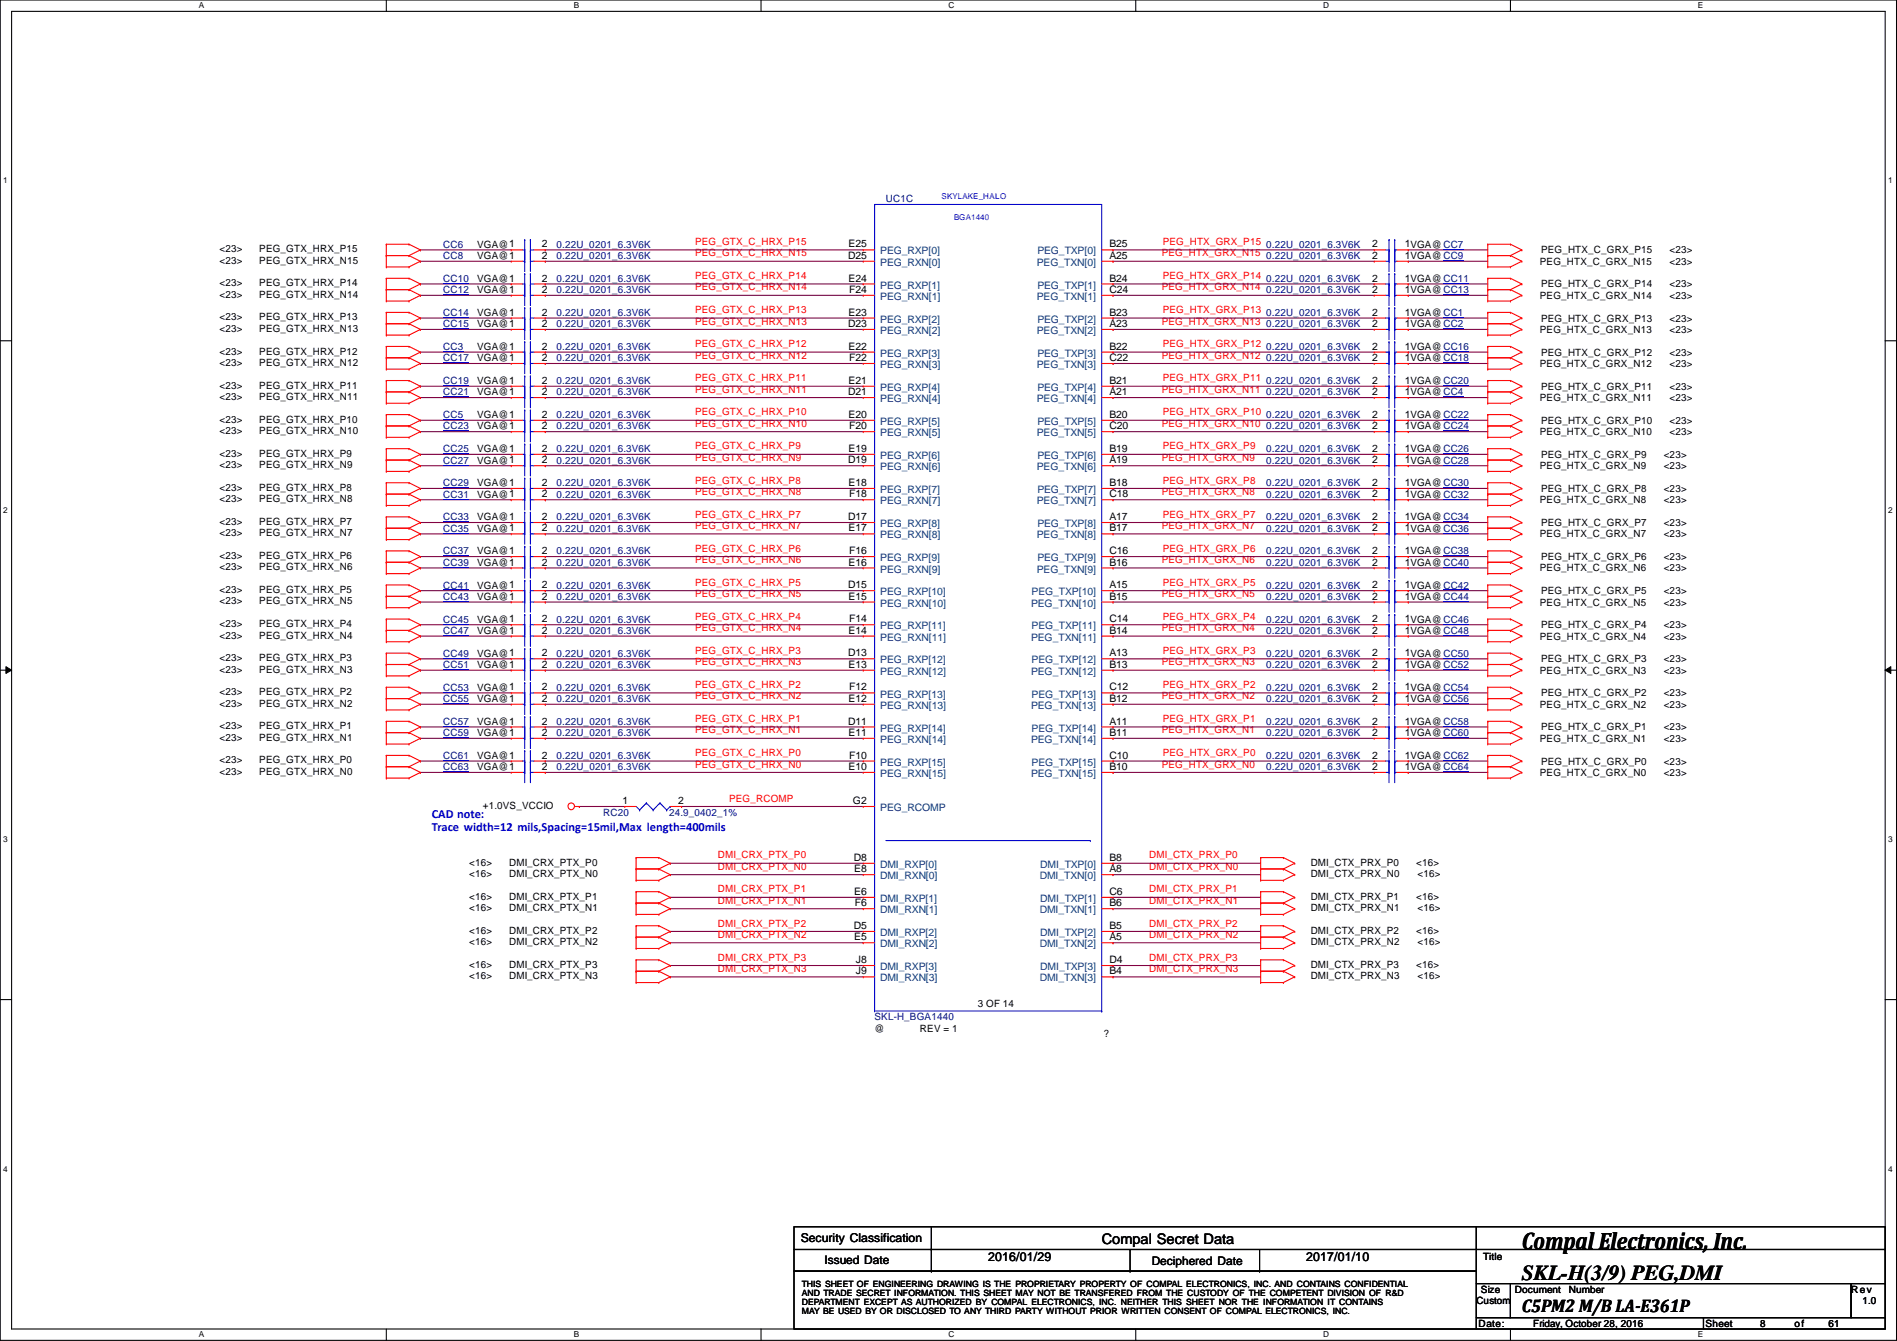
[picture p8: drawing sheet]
<svg xmlns="http://www.w3.org/2000/svg" width="297mm" height="210mm" viewBox="0 0 297 210" stroke-linecap="round" stroke-linejoin="round" font-family="sans-serif">
<defs><g id="words">
<text font-size="3.7" x="238.3" y="195.6">Compal Electronics, Inc.</text>
<text font-size="3.3" x="238.3" y="200.4">SKL-H(3/9) PEG,DMI</text>
<text font-size="2.8" x="238.3" y="205.4">C5PM2 M/B LA-E361P</text>
<text font-size="2.3" x="172.5" y="194.6">Compal Secret Data</text>
<g font-size="1.9" fill="#00f">
<text x="67.6" y="130">Trace width=12 mils,Spacing=15mil,Max length=400mils</text>
<text x="67.6" y="128.1">CAD note:</text>
</g>
<g font-size="1.9">
<text x="125.4" y="194.4">Security Classification</text>
<text x="129.1" y="197.8">Issued Date</text>
<text x="154.7" y="197.4">2016/01/29</text>
<text x="180.3" y="198">Deciphered Date</text>
<text x="204.5" y="197.4">2017/01/10</text>
</g>
<g font-size="1.6" fill="#000080">
<text x="138.7" y="31.7">UC1C</text>
<text x="69.4" y="38.8">CC6</text>
<text x="69.4" y="40.6">CC8</text>
<text x="87.2" y="38.8">0.22U_0201_6.3V6K</text>
<text x="87.2" y="40.6">0.22U_0201_6.3V6K</text>
<text x="198.3" y="40.6">0.22U_0201_6.3V6K</text>
<text x="198.3" y="38.8">0.22U_0201_6.3V6K</text>
<text x="69.4" y="45.9">CC12</text>
<text x="69.4" y="44.1">CC10</text>
<text x="87.2" y="45.9">0.22U_0201_6.3V6K</text>
<text x="87.2" y="44.1">0.22U_0201_6.3V6K</text>
<text x="198.3" y="45.9">0.22U_0201_6.3V6K</text>
<text x="198.3" y="44.1">0.22U_0201_6.3V6K</text>
<text x="69.4" y="51.2">CC15</text>
<text x="69.4" y="49.4">CC14</text>
<text x="87.2" y="51.2">0.22U_0201_6.3V6K</text>
<text x="87.2" y="49.4">0.22U_0201_6.3V6K</text>
<text x="198.3" y="51.2">0.22U_0201_6.3V6K</text>
<text x="198.3" y="49.4">0.22U_0201_6.3V6K</text>
<text x="69.4" y="56.6">CC17</text>
<text x="69.4" y="54.8">CC3</text>
<text x="87.2" y="56.6">0.22U_0201_6.3V6K</text>
<text x="87.2" y="54.8">0.22U_0201_6.3V6K</text>
<text x="198.3" y="56.6">0.22U_0201_6.3V6K</text>
<text x="198.3" y="54.8">0.22U_0201_6.3V6K</text>
<text x="69.4" y="65.4">CC5</text>
<text x="69.4" y="61.9">CC21</text>
<text x="69.4" y="60.1">CC19</text>
<text x="87.2" y="65.4">0.22U_0201_6.3V6K</text>
<text x="87.2" y="61.9">0.22U_0201_6.3V6K</text>
<text x="87.2" y="60.1">0.22U_0201_6.3V6K</text>
<text x="198.3" y="61.9">0.22U_0201_6.3V6K</text>
<text x="198.3" y="60.1">0.22U_0201_6.3V6K</text>
<text x="198.3" y="65.4">0.22U_0201_6.3V6K</text>
<text x="69.4" y="70.8">CC25</text>
<text x="69.4" y="67.2">CC23</text>
<text x="87.2" y="70.8">0.22U_0201_6.3V6K</text>
<text x="87.2" y="67.2">0.22U_0201_6.3V6K</text>
<text x="198.3" y="70.8">0.22U_0201_6.3V6K</text>
<text x="198.3" y="67.2">0.22U_0201_6.3V6K</text>
<text x="69.4" y="77.9">CC31</text>
<text x="69.4" y="76.1">CC29</text>
<text x="69.4" y="72.6">CC27</text>
<text x="87.2" y="77.9">0.22U_0201_6.3V6K</text>
<text x="87.2" y="76.1">0.22U_0201_6.3V6K</text>
<text x="87.2" y="72.6">0.22U_0201_6.3V6K</text>
<text x="198.3" y="72.6">0.22U_0201_6.3V6K</text>
<text x="198.3" y="77.9">0.22U_0201_6.3V6K</text>
<text x="198.3" y="76.1">0.22U_0201_6.3V6K</text>
<text x="69.4" y="83.2">CC35</text>
<text x="69.4" y="81.4">CC33</text>
<text x="87.2" y="83.2">0.22U_0201_6.3V6K</text>
<text x="87.2" y="81.4">0.22U_0201_6.3V6K</text>
<text x="198.3" y="83.2">0.22U_0201_6.3V6K</text>
<text x="198.3" y="81.4">0.22U_0201_6.3V6K</text>
<text x="69.4" y="88.6">CC39</text>
<text x="69.4" y="86.8">CC37</text>
<text x="87.2" y="88.6">0.22U_0201_6.3V6K</text>
<text x="87.2" y="86.8">0.22U_0201_6.3V6K</text>
<text x="198.3" y="88.6">0.22U_0201_6.3V6K</text>
<text x="198.3" y="86.8">0.22U_0201_6.3V6K</text>
<text x="69.4" y="93.9">CC43</text>
<text x="69.4" y="92.1">CC41</text>
<text x="87.2" y="93.9">0.22U_0201_6.3V6K</text>
<text x="87.2" y="92.1">0.22U_0201_6.3V6K</text>
<text x="198.3" y="92.1">0.22U_0201_6.3V6K</text>
<text x="198.3" y="93.9">0.22U_0201_6.3V6K</text>
<text x="69.4" y="97.5">CC45</text>
<text x="69.4" y="99.2">CC47</text>
<text x="87.2" y="97.5">0.22U_0201_6.3V6K</text>
<text x="87.2" y="99.2">0.22U_0201_6.3V6K</text>
<text x="198.3" y="99.2">0.22U_0201_6.3V6K</text>
<text x="198.3" y="97.5">0.22U_0201_6.3V6K</text>
<text x="69.4" y="102.8">CC49</text>
<text x="69.4" y="104.6">CC51</text>
<text x="87.2" y="102.8">0.22U_0201_6.3V6K</text>
<text x="87.2" y="104.6">0.22U_0201_6.3V6K</text>
<text x="198.3" y="102.8">0.22U_0201_6.3V6K</text>
<text x="198.3" y="104.6">0.22U_0201_6.3V6K</text>
<text x="69.4" y="108.1">CC53</text>
<text x="69.4" y="109.9">CC55</text>
<text x="69.4" y="113.5">CC57</text>
<text x="87.2" y="108.1">0.22U_0201_6.3V6K</text>
<text x="87.2" y="109.9">0.22U_0201_6.3V6K</text>
<text x="87.2" y="113.5">0.22U_0201_6.3V6K</text>
<text x="198.3" y="108.1">0.22U_0201_6.3V6K</text>
<text x="198.3" y="109.9">0.22U_0201_6.3V6K</text>
<text x="198.3" y="113.5">0.22U_0201_6.3V6K</text>
<text x="69.4" y="118.8">CC61</text>
<text x="69.4" y="115.2">CC59</text>
<text x="87.2" y="118.8">0.22U_0201_6.3V6K</text>
<text x="87.2" y="115.2">0.22U_0201_6.3V6K</text>
<text x="198.3" y="115.2">0.22U_0201_6.3V6K</text>
<text x="198.3" y="118.8">0.22U_0201_6.3V6K</text>
<text x="69.4" y="120.6">CC63</text>
<text x="87.2" y="120.6">0.22U_0201_6.3V6K</text>
<text x="198.3" y="120.6">0.22U_0201_6.3V6K</text>
<text x="94.4" y="127.7">RC20</text>
<text x="104.8" y="127.7">24.9_0402_1%</text>
<text x="136.9" y="159.7">SKL-H_BGA1440</text>
</g>
<g font-size="1.6">
<text x="34.4" y="39.5">&lt;23&gt;</text>
<text x="34.4" y="41.3">&lt;23&gt;</text>
<text x="40.6" y="39.5">PEG_GTX_HRX_P15</text>
<text x="40.6" y="41.3">PEG_GTX_HRX_N15</text>
<text x="74.7" y="38.8">VGA@1</text>
<text x="74.7" y="40.6">VGA@1</text>
<text x="84.8" y="38.7">2</text>
<text x="84.8" y="40.5">2</text>
<text x="132.8" y="40.5">D25</text>
<text x="132.9" y="38.7">E25</text>
<text x="173.7" y="38.7">B25</text>
<text x="173.7" y="40.5">A25</text>
<text x="214.8" y="40.5">2</text>
<text x="214.8" y="38.7">2</text>
<text x="220" y="40.5">1VGA@ CC9</text>
<text x="220" y="38.7">1VGA@ CC7</text>
<text x="241.1" y="41.4">PEG_HTX_C_GRX_N15</text>
<text x="241.3" y="39.7">PEG_HTX_C_GRX_P15</text>
<text x="261.4" y="41.4">&lt;23&gt;</text>
<text x="261.4" y="39.7">&lt;23&gt;</text>
<text x="34.4" y="46.6">&lt;23&gt;</text>
<text x="34.4" y="44.8">&lt;23&gt;</text>
<text x="40.6" y="46.6">PEG_GTX_HRX_N14</text>
<text x="40.6" y="44.8">PEG_GTX_HRX_P14</text>
<text x="74.7" y="45.9">VGA@1</text>
<text x="74.7" y="44.1">VGA@1</text>
<text x="84.8" y="45.8">2</text>
<text x="84.8" y="44.1">2</text>
<text x="132.9" y="44.1">E24</text>
<text x="133" y="45.8">F24</text>
<text x="173.7" y="44.1">B24</text>
<text x="173.7" y="45.8">C24</text>
<text x="214.8" y="45.8">2</text>
<text x="214.8" y="44.1">2</text>
<text x="220" y="45.8">1VGA@ CC13</text>
<text x="220" y="44.1">1VGA@ CC11</text>
<text x="241.1" y="46.8">PEG_HTX_C_GRX_N14</text>
<text x="241.3" y="45">PEG_HTX_C_GRX_P14</text>
<text x="261.4" y="46.8">&lt;23&gt;</text>
<text x="261.4" y="45">&lt;23&gt;</text>
<text x="34.4" y="50.2">&lt;23&gt;</text>
<text x="34.4" y="51.9">&lt;23&gt;</text>
<text x="40.6" y="50.2">PEG_GTX_HRX_P13</text>
<text x="40.6" y="51.9">PEG_GTX_HRX_N13</text>
<text x="74.7" y="51.2">VGA@1</text>
<text x="74.7" y="49.4">VGA@1</text>
<text x="84.8" y="51.2">2</text>
<text x="84.8" y="49.4">2</text>
<text x="132.8" y="51.2">D23</text>
<text x="132.9" y="49.4">E23</text>
<text x="173.7" y="49.4">B23</text>
<text x="173.7" y="51.2">A23</text>
<text x="214.8" y="51.2">2</text>
<text x="214.8" y="49.4">2</text>
<text x="220" y="51.2">1VGA@ CC2</text>
<text x="220" y="49.4">1VGA@ CC1</text>
<text x="241.1" y="52.1">PEG_HTX_C_GRX_N13</text>
<text x="241.3" y="50.3">PEG_HTX_C_GRX_P13</text>
<text x="261.4" y="52.1">&lt;23&gt;</text>
<text x="261.4" y="50.3">&lt;23&gt;</text>
<text x="34.4" y="55.5">&lt;23&gt;</text>
<text x="34.4" y="57.3">&lt;23&gt;</text>
<text x="40.6" y="55.5">PEG_GTX_HRX_P12</text>
<text x="40.6" y="57.3">PEG_GTX_HRX_N12</text>
<text x="74.7" y="56.6">VGA@1</text>
<text x="74.7" y="54.8">VGA@1</text>
<text x="84.8" y="56.5">2</text>
<text x="84.8" y="54.7">2</text>
<text x="132.9" y="54.7">E22</text>
<text x="133" y="56.5">F22</text>
<text x="173.7" y="54.7">B22</text>
<text x="173.7" y="56.5">C22</text>
<text x="214.8" y="56.5">2</text>
<text x="214.8" y="54.7">2</text>
<text x="220" y="56.5">1VGA@ CC18</text>
<text x="220" y="54.7">1VGA@ CC16</text>
<text x="241.1" y="57.4">PEG_HTX_C_GRX_N12</text>
<text x="241.3" y="55.7">PEG_HTX_C_GRX_P12</text>
<text x="261.4" y="57.4">&lt;23&gt;</text>
<text x="261.4" y="55.7">&lt;23&gt;</text>
<text x="34.4" y="62.6">&lt;23&gt;</text>
<text x="34.4" y="60.8">&lt;23&gt;</text>
<text x="40.6" y="62.6">PEG_GTX_HRX_N11</text>
<text x="40.6" y="60.8">PEG_GTX_HRX_P11</text>
<text x="74.7" y="65.4">VGA@1</text>
<text x="74.7" y="61.9">VGA@1</text>
<text x="74.7" y="60.1">VGA@1</text>
<text x="84.8" y="65.4">2</text>
<text x="84.8" y="61.8">2</text>
<text x="84.8" y="60.1">2</text>
<text x="132.8" y="61.8">D21</text>
<text x="132.9" y="60.1">E21</text>
<text x="132.9" y="65.4">E20</text>
<text x="173.7" y="60.1">B21</text>
<text x="173.7" y="65.4">B20</text>
<text x="173.7" y="61.8">A21</text>
<text x="214.8" y="61.8">2</text>
<text x="214.8" y="60.1">2</text>
<text x="214.8" y="65.4">2</text>
<text x="220" y="61.8">1VGA@ CC4</text>
<text x="220" y="60.1">1VGA@ CC20</text>
<text x="220" y="65.4">1VGA@ CC22</text>
<text x="241.1" y="62.8">PEG_HTX_C_GRX_N11</text>
<text x="241.3" y="61">PEG_HTX_C_GRX_P11</text>
<text x="261.4" y="62.8">&lt;23&gt;</text>
<text x="261.4" y="61">&lt;23&gt;</text>
<text x="34.4" y="71.5">&lt;23&gt;</text>
<text x="34.4" y="66.2">&lt;23&gt;</text>
<text x="34.4" y="67.9">&lt;23&gt;</text>
<text x="40.6" y="71.5">PEG_GTX_HRX_P9</text>
<text x="40.6" y="66.2">PEG_GTX_HRX_P10</text>
<text x="40.6" y="67.9">PEG_GTX_HRX_N10</text>
<text x="74.7" y="70.8">VGA@1</text>
<text x="74.7" y="67.2">VGA@1</text>
<text x="84.8" y="70.7">2</text>
<text x="84.8" y="67.2">2</text>
<text x="132.9" y="70.7">E19</text>
<text x="133" y="67.2">F20</text>
<text x="173.7" y="70.7">B19</text>
<text x="173.7" y="67.2">C20</text>
<text x="214.8" y="70.7">2</text>
<text x="214.8" y="67.2">2</text>
<text x="220" y="70.7">1VGA@ CC26</text>
<text x="220" y="67.2">1VGA@ CC24</text>
<text x="241.1" y="68.1">PEG_HTX_C_GRX_N10</text>
<text x="241.3" y="71.7">PEG_HTX_C_GRX_P9</text>
<text x="241.3" y="66.3">PEG_HTX_C_GRX_P10</text>
<text x="260.5" y="71.7">&lt;23&gt;</text>
<text x="261.4" y="68.1">&lt;23&gt;</text>
<text x="261.4" y="66.3">&lt;23&gt;</text>
<text x="34.4" y="76.8">&lt;23&gt;</text>
<text x="34.4" y="73.3">&lt;23&gt;</text>
<text x="40.6" y="76.8">PEG_GTX_HRX_P8</text>
<text x="40.6" y="73.3">PEG_GTX_HRX_N9</text>
<text x="74.7" y="77.9">VGA@1</text>
<text x="74.7" y="76.1">VGA@1</text>
<text x="74.7" y="72.6">VGA@1</text>
<text x="84.8" y="77.9">2</text>
<text x="84.8" y="76.1">2</text>
<text x="84.8" y="72.5">2</text>
<text x="132.8" y="72.5">D19</text>
<text x="132.9" y="76.1">E18</text>
<text x="133" y="77.9">F18</text>
<text x="173.7" y="76.1">B18</text>
<text x="173.7" y="72.5">A19</text>
<text x="173.7" y="77.9">C18</text>
<text x="214.8" y="72.5">2</text>
<text x="214.8" y="77.9">2</text>
<text x="214.8" y="76.1">2</text>
<text x="220" y="72.5">1VGA@ CC28</text>
<text x="220" y="77.9">1VGA@ CC32</text>
<text x="220" y="76.1">1VGA@ CC30</text>
<text x="241.1" y="73.4">PEG_HTX_C_GRX_N9</text>
<text x="241.3" y="77">PEG_HTX_C_GRX_P8</text>
<text x="260.5" y="73.4">&lt;23&gt;</text>
<text x="260.5" y="77">&lt;23&gt;</text>
<text x="34.4" y="82.2">&lt;23&gt;</text>
<text x="34.4" y="83.9">&lt;23&gt;</text>
<text x="34.4" y="78.6">&lt;23&gt;</text>
<text x="40.6" y="82.2">PEG_GTX_HRX_P7</text>
<text x="40.6" y="83.9">PEG_GTX_HRX_N7</text>
<text x="40.6" y="78.6">PEG_GTX_HRX_N8</text>
<text x="74.7" y="83.2">VGA@1</text>
<text x="74.7" y="81.4">VGA@1</text>
<text x="84.8" y="83.2">2</text>
<text x="84.8" y="81.4">2</text>
<text x="132.8" y="81.4">D17</text>
<text x="132.9" y="83.2">E17</text>
<text x="173.7" y="81.4">A17</text>
<text x="173.7" y="83.2">B17</text>
<text x="214.8" y="83.2">2</text>
<text x="214.8" y="81.4">2</text>
<text x="220" y="83.2">1VGA@ CC36</text>
<text x="220" y="81.4">1VGA@ CC34</text>
<text x="241.1" y="78.8">PEG_HTX_C_GRX_N8</text>
<text x="241.3" y="82.3">PEG_HTX_C_GRX_P7</text>
<text x="260.5" y="78.8">&lt;23&gt;</text>
<text x="260.5" y="82.3">&lt;23&gt;</text>
<text x="34.4" y="89.3">&lt;23&gt;</text>
<text x="34.4" y="87.5">&lt;23&gt;</text>
<text x="40.6" y="89.3">PEG_GTX_HRX_N6</text>
<text x="40.6" y="87.5">PEG_GTX_HRX_P6</text>
<text x="74.7" y="88.6">VGA@1</text>
<text x="74.7" y="86.8">VGA@1</text>
<text x="84.8" y="88.5">2</text>
<text x="84.8" y="86.7">2</text>
<text x="132.9" y="88.5">E16</text>
<text x="133" y="86.7">F16</text>
<text x="173.7" y="86.7">C16</text>
<text x="173.7" y="88.5">B16</text>
<text x="214.8" y="88.5">2</text>
<text x="214.8" y="86.7">2</text>
<text x="220" y="88.5">1VGA@ CC40</text>
<text x="220" y="86.7">1VGA@ CC38</text>
<text x="241.1" y="89.5">PEG_HTX_C_GRX_N6</text>
<text x="241.1" y="84.1">PEG_HTX_C_GRX_N7</text>
<text x="241.3" y="87.7">PEG_HTX_C_GRX_P6</text>
<text x="260.5" y="89.5">&lt;23&gt;</text>
<text x="260.5" y="84.1">&lt;23&gt;</text>
<text x="260.5" y="87.7">&lt;23&gt;</text>
<text x="34.4" y="92.8">&lt;23&gt;</text>
<text x="34.4" y="94.6">&lt;23&gt;</text>
<text x="40.6" y="92.8">PEG_GTX_HRX_P5</text>
<text x="40.6" y="94.6">PEG_GTX_HRX_N5</text>
<text x="74.7" y="93.9">VGA@1</text>
<text x="74.7" y="92.1">VGA@1</text>
<text x="84.8" y="93.9">2</text>
<text x="84.8" y="92.1">2</text>
<text x="132.8" y="92.1">D15</text>
<text x="132.9" y="93.9">E15</text>
<text x="173.7" y="92.1">A15</text>
<text x="173.7" y="93.9">B15</text>
<text x="214.8" y="92.1">2</text>
<text x="214.8" y="93.9">2</text>
<text x="220" y="92.1">1VGA@ CC42</text>
<text x="220" y="93.9">1VGA@ CC44</text>
<text x="241.1" y="94.8">PEG_HTX_C_GRX_N5</text>
<text x="241.3" y="93">PEG_HTX_C_GRX_P5</text>
<text x="260.5" y="94.8">&lt;23&gt;</text>
<text x="260.5" y="93">&lt;23&gt;</text>
<text x="34.4" y="98.2">&lt;23&gt;</text>
<text x="34.4" y="99.9">&lt;23&gt;</text>
<text x="40.6" y="98.2">PEG_GTX_HRX_P4</text>
<text x="40.6" y="99.9">PEG_GTX_HRX_N4</text>
<text x="74.7" y="97.5">VGA@1</text>
<text x="74.7" y="99.2">VGA@1</text>
<text x="84.8" y="97.4">2</text>
<text x="84.8" y="99.2">2</text>
<text x="132.9" y="99.2">E14</text>
<text x="133" y="97.4">F14</text>
<text x="173.7" y="97.4">C14</text>
<text x="173.7" y="99.2">B14</text>
<text x="214.8" y="99.2">2</text>
<text x="214.8" y="97.4">2</text>
<text x="220" y="99.2">1VGA@ CC48</text>
<text x="220" y="97.4">1VGA@ CC46</text>
<text x="241.1" y="100.1">PEG_HTX_C_GRX_N4</text>
<text x="241.3" y="98.3">PEG_HTX_C_GRX_P4</text>
<text x="260.5" y="100.1">&lt;23&gt;</text>
<text x="260.5" y="98.3">&lt;23&gt;</text>
<text x="34.4" y="105.3">&lt;23&gt;</text>
<text x="34.4" y="103.5">&lt;23&gt;</text>
<text x="40.6" y="105.3">PEG_GTX_HRX_N3</text>
<text x="40.6" y="103.5">PEG_GTX_HRX_P3</text>
<text x="74.7" y="102.8">VGA@1</text>
<text x="74.7" y="104.6">VGA@1</text>
<text x="84.8" y="102.7">2</text>
<text x="84.8" y="104.5">2</text>
<text x="132.8" y="102.7">D13</text>
<text x="132.9" y="104.5">E13</text>
<text x="173.7" y="102.7">A13</text>
<text x="173.7" y="104.5">B13</text>
<text x="214.8" y="102.7">2</text>
<text x="214.8" y="104.5">2</text>
<text x="220" y="102.7">1VGA@ CC50</text>
<text x="220" y="104.5">1VGA@ CC52</text>
<text x="241.1" y="105.5">PEG_HTX_C_GRX_N3</text>
<text x="241.3" y="103.7">PEG_HTX_C_GRX_P3</text>
<text x="260.5" y="105.5">&lt;23&gt;</text>
<text x="260.5" y="103.7">&lt;23&gt;</text>
<text x="34.4" y="108.8">&lt;23&gt;</text>
<text x="34.4" y="110.6">&lt;23&gt;</text>
<text x="40.6" y="108.8">PEG_GTX_HRX_P2</text>
<text x="40.6" y="110.6">PEG_GTX_HRX_N2</text>
<text x="74.7" y="108.1">VGA@1</text>
<text x="74.7" y="109.9">VGA@1</text>
<text x="74.7" y="113.5">VGA@1</text>
<text x="84.8" y="108.1">2</text>
<text x="84.8" y="109.9">2</text>
<text x="84.8" y="113.4">2</text>
<text x="132.8" y="113.4">D11</text>
<text x="132.9" y="109.9">E12</text>
<text x="133" y="108.1">F12</text>
<text x="173.7" y="108.1">C12</text>
<text x="173.7" y="113.4">A11</text>
<text x="173.7" y="109.9">B12</text>
<text x="214.8" y="108.1">2</text>
<text x="214.8" y="109.9">2</text>
<text x="214.8" y="113.4">2</text>
<text x="220" y="108.1">1VGA@ CC54</text>
<text x="220" y="109.9">1VGA@ CC56</text>
<text x="220" y="113.4">1VGA@ CC58</text>
<text x="241.1" y="110.8">PEG_HTX_C_GRX_N2</text>
<text x="241.3" y="109">PEG_HTX_C_GRX_P2</text>
<text x="260.5" y="110.8">&lt;23&gt;</text>
<text x="260.5" y="109">&lt;23&gt;</text>
<text x="34.4" y="119.5">&lt;23&gt;</text>
<text x="34.4" y="114.2">&lt;23&gt;</text>
<text x="34.4" y="116">&lt;23&gt;</text>
<text x="40.6" y="119.5">PEG_GTX_HRX_P0</text>
<text x="40.6" y="114.2">PEG_GTX_HRX_P1</text>
<text x="40.6" y="116">PEG_GTX_HRX_N1</text>
<text x="74.7" y="118.8">VGA@1</text>
<text x="74.7" y="115.2">VGA@1</text>
<text x="84.8" y="118.7">2</text>
<text x="84.8" y="115.2">2</text>
<text x="132.9" y="115.2">E11</text>
<text x="133" y="118.7">F10</text>
<text x="173.7" y="118.7">C10</text>
<text x="173.7" y="115.2">B11</text>
<text x="214.8" y="115.2">2</text>
<text x="214.8" y="118.7">2</text>
<text x="220" y="115.2">1VGA@ CC60</text>
<text x="220" y="118.7">1VGA@ CC62</text>
<text x="241.1" y="116.1">PEG_HTX_C_GRX_N1</text>
<text x="241.3" y="119.7">PEG_HTX_C_GRX_P0</text>
<text x="241.3" y="114.3">PEG_HTX_C_GRX_P1</text>
<text x="260.5" y="116.1">&lt;23&gt;</text>
<text x="260.5" y="119.7">&lt;23&gt;</text>
<text x="260.5" y="114.3">&lt;23&gt;</text>
<text x="34.4" y="121.3">&lt;23&gt;</text>
<text x="40.6" y="121.3">PEG_GTX_HRX_N0</text>
<text x="74.7" y="120.6">VGA@1</text>
<text x="84.8" y="120.5">2</text>
<text x="97.5" y="125.9">1</text>
<text x="106.2" y="125.9">2</text>
<text x="132.9" y="120.5">E10</text>
<text x="133.6" y="125.9">G2</text>
<text x="173.7" y="120.5">B10</text>
<text x="214.8" y="120.5">2</text>
<text x="220" y="120.5">1VGA@ CC64</text>
<text x="241.1" y="121.5">PEG_HTX_C_GRX_N0</text>
<text x="260.5" y="121.5">&lt;23&gt;</text>
<text x="75.6" y="126.6">+1.0VS_VCCIO</text>
<text x="73.5" y="137.3">&lt;16&gt;</text>
<text x="73.5" y="135.5">&lt;16&gt;</text>
<text x="79.7" y="137.3">DMI_CRX_PTX_N0</text>
<text x="79.7" y="135.5">DMI_CRX_PTX_P0</text>
<text x="133.7" y="134.7">D8</text>
<text x="133.8" y="136.5">E8</text>
<text x="173.7" y="136.5">A8</text>
<text x="173.7" y="134.7">B8</text>
<text x="205.2" y="137.3">DMI_CTX_PRX_N0</text>
<text x="205.2" y="135.5">DMI_CTX_PRX_P0</text>
<text x="221.7" y="135.5">&lt;16&gt;</text>
<text x="221.9" y="137.3">&lt;16&gt;</text>
<text x="73.5" y="142.6">&lt;16&gt;</text>
<text x="73.5" y="140.8">&lt;16&gt;</text>
<text x="79.7" y="142.6">DMI_CRX_PTX_N1</text>
<text x="79.7" y="140.8">DMI_CRX_PTX_P1</text>
<text x="133.8" y="140.1">E6</text>
<text x="133.9" y="141.9">F6</text>
<text x="173.7" y="140.1">C6</text>
<text x="173.7" y="141.9">B6</text>
<text x="205.2" y="142.6">DMI_CTX_PRX_N1</text>
<text x="205.2" y="140.8">DMI_CTX_PRX_P1</text>
<text x="221.7" y="140.8">&lt;16&gt;</text>
<text x="221.9" y="142.6">&lt;16&gt;</text>
<text x="73.5" y="148">&lt;16&gt;</text>
<text x="73.5" y="146.2">&lt;16&gt;</text>
<text x="79.7" y="148">DMI_CRX_PTX_N2</text>
<text x="79.7" y="146.2">DMI_CRX_PTX_P2</text>
<text x="133.7" y="145.4">D5</text>
<text x="133.8" y="147.2">E5</text>
<text x="173.7" y="147.2">A5</text>
<text x="173.7" y="145.4">B5</text>
<text x="205.2" y="146.2">DMI_CTX_PRX_P2</text>
<text x="205.2" y="148">DMI_CTX_PRX_N2</text>
<text x="221.7" y="146.2">&lt;16&gt;</text>
<text x="221.9" y="148">&lt;16&gt;</text>
<text x="73.5" y="151.5">&lt;16&gt;</text>
<text x="73.5" y="153.3">&lt;16&gt;</text>
<text x="79.7" y="151.5">DMI_CRX_PTX_P3</text>
<text x="79.7" y="153.3">DMI_CRX_PTX_N3</text>
<text x="134" y="150.7">J8</text>
<text x="134" y="152.5">J9</text>
<text x="173.7" y="152.5">B4</text>
<text x="173.7" y="150.7">D4</text>
<text x="205.2" y="153.3">DMI_CTX_PRX_N3</text>
<text x="205.2" y="151.5">DMI_CTX_PRX_P3</text>
<text x="221.7" y="151.5">&lt;16&gt;</text>
<text x="221.9" y="153.3">&lt;16&gt;</text>
<text x="136.9" y="161.5">@</text>
<text x="144.1" y="161.5">REV = 1</text>
<text x="153.1" y="157.6">3 OF 14</text>
<text x="172.8" y="162.3">?</text>
<text x="232.2" y="197.2">Title</text>
<text x="231.9" y="202.4">Size</text>
<text x="237.2" y="202.4">Document</text>
<text x="245.6" y="202.4">Number</text>
<text x="289.8" y="202.4">Rev</text>
<text x="231.2" y="204.1">Custom</text>
<text x="231.5" y="207.7">Date:</text>
<text x="240.1" y="207.7">Friday, October 28, 2016</text>
<text x="267.1" y="207.7">Sheet</text>
<text x="275.6" y="207.7">8</text>
<text x="281" y="207.7">of</text>
<text x="286.3" y="207.7">61</text>
<text x="291.6" y="204.1">1.0</text>
</g>
<g font-size="1.6" fill="#f00">
<text x="108.8" y="40.1">PEG_GTX_C_HRX_N15</text>
<text x="108.8" y="38.4">PEG_GTX_C_HRX_P15</text>
<text x="181.9" y="40.1">PEG_HTX_GRX_N15</text>
<text x="182.1" y="38.4">PEG_HTX_GRX_P15</text>
<text x="108.8" y="45.5">PEG_GTX_C_HRX_N14</text>
<text x="108.8" y="43.7">PEG_GTX_C_HRX_P14</text>
<text x="181.9" y="45.5">PEG_HTX_GRX_N14</text>
<text x="182.1" y="43.7">PEG_HTX_GRX_P14</text>
<text x="108.8" y="50.8">PEG_GTX_C_HRX_N13</text>
<text x="108.8" y="49">PEG_GTX_C_HRX_P13</text>
<text x="181.9" y="50.8">PEG_HTX_GRX_N13</text>
<text x="182.1" y="49">PEG_HTX_GRX_P13</text>
<text x="108.8" y="59.7">PEG_GTX_C_HRX_P11</text>
<text x="108.8" y="56.1">PEG_GTX_C_HRX_N12</text>
<text x="108.8" y="54.4">PEG_GTX_C_HRX_P12</text>
<text x="181.9" y="56.1">PEG_HTX_GRX_N12</text>
<text x="182.1" y="59.7">PEG_HTX_GRX_P11</text>
<text x="182.1" y="54.4">PEG_HTX_GRX_P12</text>
<text x="108.8" y="65">PEG_GTX_C_HRX_P10</text>
<text x="108.8" y="61.5">PEG_GTX_C_HRX_N11</text>
<text x="181.9" y="61.5">PEG_HTX_GRX_N11</text>
<text x="182.1" y="65">PEG_HTX_GRX_P10</text>
<text x="108.8" y="70.4">PEG_GTX_C_HRX_P9</text>
<text x="108.8" y="66.8">PEG_GTX_C_HRX_N10</text>
<text x="181.9" y="66.8">PEG_HTX_GRX_N10</text>
<text x="182.1" y="70.4">PEG_HTX_GRX_P9</text>
<text x="108.8" y="77.5">PEG_GTX_C_HRX_N8</text>
<text x="108.8" y="75.7">PEG_GTX_C_HRX_P8</text>
<text x="108.8" y="72.1">PEG_GTX_C_HRX_N9</text>
<text x="181.9" y="77.5">PEG_HTX_GRX_N8</text>
<text x="181.9" y="72.1">PEG_HTX_GRX_N9</text>
<text x="182.1" y="75.7">PEG_HTX_GRX_P8</text>
<text x="108.8" y="82.8">PEG_GTX_C_HRX_N7</text>
<text x="108.8" y="81">PEG_GTX_C_HRX_P7</text>
<text x="181.9" y="82.8">PEG_HTX_GRX_N7</text>
<text x="182.1" y="81">PEG_HTX_GRX_P7</text>
<text x="108.8" y="88.1">PEG_GTX_C_HRX_N6</text>
<text x="108.8" y="86.4">PEG_GTX_C_HRX_P6</text>
<text x="181.9" y="88.1">PEG_HTX_GRX_N6</text>
<text x="182.1" y="86.4">PEG_HTX_GRX_P6</text>
<text x="108.8" y="93.5">PEG_GTX_C_HRX_N5</text>
<text x="108.8" y="91.7">PEG_GTX_C_HRX_P5</text>
<text x="181.9" y="93.5">PEG_HTX_GRX_N5</text>
<text x="182.1" y="91.7">PEG_HTX_GRX_P5</text>
<text x="108.8" y="98.8">PEG_GTX_C_HRX_N4</text>
<text x="108.8" y="97">PEG_GTX_C_HRX_P4</text>
<text x="181.9" y="98.8">PEG_HTX_GRX_N4</text>
<text x="182.1" y="97">PEG_HTX_GRX_P4</text>
<text x="108.8" y="107.7">PEG_GTX_C_HRX_P2</text>
<text x="108.8" y="102.4">PEG_GTX_C_HRX_P3</text>
<text x="108.8" y="104.1">PEG_GTX_C_HRX_N3</text>
<text x="181.9" y="104.1">PEG_HTX_GRX_N3</text>
<text x="182.1" y="107.7">PEG_HTX_GRX_P2</text>
<text x="182.1" y="102.4">PEG_HTX_GRX_P3</text>
<text x="108.8" y="113">PEG_GTX_C_HRX_P1</text>
<text x="108.8" y="109.5">PEG_GTX_C_HRX_N2</text>
<text x="181.9" y="109.5">PEG_HTX_GRX_N2</text>
<text x="182.1" y="113">PEG_HTX_GRX_P1</text>
<text x="108.8" y="118.4">PEG_GTX_C_HRX_P0</text>
<text x="108.8" y="114.8">PEG_GTX_C_HRX_N1</text>
<text x="181.9" y="114.8">PEG_HTX_GRX_N1</text>
<text x="182.1" y="118.4">PEG_HTX_GRX_P0</text>
<text x="108.8" y="120.1">PEG_GTX_C_HRX_N0</text>
<text x="114.2" y="125.5">PEG_RCOMP</text>
<text x="181.9" y="120.1">PEG_HTX_GRX_N0</text>
<text x="112.4" y="136.1">DMI_CRX_PTX_N0</text>
<text x="112.4" y="134.4">DMI_CRX_PTX_P0</text>
<text x="180" y="136.1">DMI_CTX_PRX_N0</text>
<text x="180" y="134.4">DMI_CTX_PRX_P0</text>
<text x="112.4" y="141.5">DMI_CRX_PTX_N1</text>
<text x="112.4" y="139.7">DMI_CRX_PTX_P1</text>
<text x="180" y="141.5">DMI_CTX_PRX_N1</text>
<text x="180" y="139.7">DMI_CTX_PRX_P1</text>
<text x="112.4" y="145">DMI_CRX_PTX_P2</text>
<text x="112.4" y="146.8">DMI_CRX_PTX_N2</text>
<text x="180" y="146.8">DMI_CTX_PRX_N2</text>
<text x="180" y="145">DMI_CTX_PRX_P2</text>
<text x="112.4" y="152.1">DMI_CRX_PTX_N3</text>
<text x="112.4" y="150.4">DMI_CRX_PTX_P3</text>
<text x="180" y="152.1">DMI_CTX_PRX_N3</text>
<text x="180" y="150.4">DMI_CTX_PRX_P3</text>
</g>
<g font-size="1.6" fill="#004080">
<text x="137.8" y="41.6">PEG_RXN[0]</text>
<text x="137.8" y="39.8">PEG_RXP[0]</text>
<text x="162.3" y="41.6">PEG_TXN[0]</text>
<text x="162.4" y="39.8">PEG_TXP[0]</text>
<text x="137.8" y="46.9">PEG_RXN[1]</text>
<text x="137.8" y="45.2">PEG_RXP[1]</text>
<text x="162.3" y="46.9">PEG_TXN[1]</text>
<text x="162.4" y="45.2">PEG_TXP[1]</text>
<text x="137.8" y="52.3">PEG_RXN[2]</text>
<text x="137.8" y="50.5">PEG_RXP[2]</text>
<text x="162.3" y="52.3">PEG_TXN[2]</text>
<text x="162.4" y="50.5">PEG_TXP[2]</text>
<text x="137.8" y="57.6">PEG_RXN[3]</text>
<text x="137.8" y="55.8">PEG_RXP[3]</text>
<text x="162.3" y="57.6">PEG_TXN[3]</text>
<text x="162.4" y="55.8">PEG_TXP[3]</text>
<text x="137.8" y="61.2">PEG_RXP[4]</text>
<text x="137.8" y="62.9">PEG_RXN[4]</text>
<text x="162.3" y="62.9">PEG_TXN[4]</text>
<text x="162.4" y="61.2">PEG_TXP[4]</text>
<text x="137.8" y="66.5">PEG_RXP[5]</text>
<text x="137.8" y="71.8">PEG_RXP[6]</text>
<text x="137.8" y="68.3">PEG_RXN[5]</text>
<text x="162.3" y="68.3">PEG_TXN[5]</text>
<text x="162.4" y="66.5">PEG_TXP[5]</text>
<text x="162.4" y="71.8">PEG_TXP[6]</text>
<text x="137.8" y="77.2">PEG_RXP[7]</text>
<text x="137.8" y="73.6">PEG_RXN[6]</text>
<text x="162.3" y="73.6">PEG_TXN[6]</text>
<text x="162.4" y="77.2">PEG_TXP[7]</text>
<text x="137.8" y="82.5">PEG_RXP[8]</text>
<text x="137.8" y="79">PEG_RXN[7]</text>
<text x="162.3" y="79">PEG_TXN[7]</text>
<text x="162.4" y="82.5">PEG_TXP[8]</text>
<text x="137.8" y="89.6">PEG_RXN[9]</text>
<text x="137.8" y="84.3">PEG_RXN[8]</text>
<text x="137.8" y="87.8">PEG_RXP[9]</text>
<text x="162.3" y="89.6">PEG_TXN[9]</text>
<text x="162.3" y="84.3">PEG_TXN[8]</text>
<text x="162.4" y="87.8">PEG_TXP[9]</text>
<text x="137.8" y="93.2">PEG_RXP[10]</text>
<text x="137.8" y="95">PEG_RXN[10]</text>
<text x="161.5" y="95">PEG_TXN[10]</text>
<text x="161.5" y="93.2">PEG_TXP[10]</text>
<text x="137.8" y="98.5">PEG_RXP[11]</text>
<text x="137.8" y="100.3">PEG_RXN[11]</text>
<text x="161.5" y="100.3">PEG_TXN[11]</text>
<text x="161.5" y="98.5">PEG_TXP[11]</text>
<text x="137.8" y="103.8">PEG_RXP[12]</text>
<text x="137.8" y="105.6">PEG_RXN[12]</text>
<text x="161.5" y="105.6">PEG_TXN[12]</text>
<text x="161.5" y="103.8">PEG_TXP[12]</text>
<text x="137.8" y="109.2">PEG_RXP[13]</text>
<text x="137.8" y="111">PEG_RXN[13]</text>
<text x="161.5" y="111">PEG_TXN[13]</text>
<text x="161.5" y="109.2">PEG_TXP[13]</text>
<text x="137.8" y="119.8">PEG_RXP[15]</text>
<text x="137.8" y="114.5">PEG_RXP[14]</text>
<text x="137.8" y="116.3">PEG_RXN[14]</text>
<text x="161.5" y="116.3">PEG_TXN[14]</text>
<text x="161.5" y="114.5">PEG_TXP[14]</text>
<text x="161.5" y="119.8">PEG_TXP[15]</text>
<text x="137.8" y="121.6">PEG_RXN[15]</text>
<text x="161.5" y="121.6">PEG_TXN[15]</text>
<text x="137.8" y="127">PEG_RCOMP</text>
<text x="137.8" y="135.8">DMI_RXP[0]</text>
<text x="137.8" y="137.6">DMI_RXN[0]</text>
<text x="162.8" y="137.6">DMI_TXN[0]</text>
<text x="162.9" y="135.8">DMI_TXP[0]</text>
<text x="137.8" y="141.2">DMI_RXP[1]</text>
<text x="137.8" y="143">DMI_RXN[1]</text>
<text x="162.8" y="143">DMI_TXN[1]</text>
<text x="162.9" y="141.2">DMI_TXP[1]</text>
<text x="137.8" y="148.3">DMI_RXN[2]</text>
<text x="137.8" y="146.5">DMI_RXP[2]</text>
<text x="162.8" y="148.3">DMI_TXN[2]</text>
<text x="162.9" y="146.5">DMI_TXP[2]</text>
<text x="137.8" y="151.8">DMI_RXP[3]</text>
<text x="137.8" y="153.6">DMI_RXN[3]</text>
<text x="162.8" y="153.6">DMI_TXN[3]</text>
<text x="162.9" y="151.8">DMI_TXP[3]</text>
</g>
<g font-size="1.4">
<text x="125.6" y="202.8">AND TRADE SECRET INFORMATION. THIS SHEET MAY NOT BE TRANSFERED FROM THE CUSTODY OF THE COMPETENT DIVISION OF R&amp;D</text>
<text x="125.6" y="201.4">THIS SHEET OF ENGINEERING DRAWING IS THE PROPRIETARY PROPERTY OF COMPAL ELECTRONICS, INC. AND CONTAINS CONFIDENTIAL</text>
<text x="125.6" y="204.2">DEPARTMENT EXCEPT AS AUTHORIZED BY COMPAL ELECTRONICS, INC. NEITHER THIS SHEET NOR THE INFORMATION IT CONTAINS</text>
<text x="125.6" y="205.6">MAY BE USED BY OR DISCLOSED TO ANY THIRD PARTY WITHOUT PRIOR WRITTEN CONSENT OF COMPAL ELECTRONICS, INC.</text>
</g>
<g font-size="1.3">
<text x="31.2" y="1.3">A</text>
<text x="89.8" y="1.3">B</text>
<text x="148.5" y="1.3">C</text>
<text x="207.2" y="1.3">D</text>
<text x="265.9" y="1.3">E</text>
<text x=".5" y="28.7">1</text>
<text x="295.7" y="28.7">1</text>
<text x=".5" y="80.3">2</text>
<text x="295.7" y="80.3">2</text>
<text x=".5" y="131.8">3</text>
<text x="295.7" y="131.8">3</text>
<text x=".5" y="183.4">4</text>
<text x="295.7" y="183.4">4</text>
<text x="31.2" y="209.3">A</text>
<text x="89.8" y="209.3">B</text>
<text x="148.5" y="209.3">C</text>
<text x="207.2" y="209.3">D</text>
<text x="265.9" y="209.3">E</text>
</g>
<g font-size="1.3" fill="#00f">
<text x="147.4" y="31.2">SKYLAKE_HALO</text>
<text x="149.4" y="34.4">BGA1440</text>
</g>
</g></defs>
<path d="M0 0h297v209.8h-297zM1.8 1.8h293.4v206.2h-293.4z" fill="none" stroke="#000" stroke-width=".17"/>
<g fill="#fff">
<path d="M31.2 .2h.8v1.4h-.8z"/>
<path d="M31.2 208.2h.8v1.4h-.8z"/>
</g>
<path d="M60.5 0v1.8M60.5 208v1.8" fill="none" stroke="#000" stroke-width=".17"/>
<g fill="#fff">
<path d="M89.8 .2h.8v1.4h-.8z"/>
<path d="M89.8 208.2h.8v1.4h-.8z"/>
</g>
<path d="M119.2 0v1.8M119.2 208v1.8" fill="none" stroke="#000" stroke-width=".17"/>
<g fill="#fff">
<path d="M148.5 .2h.9v1.4h-.9z"/>
<path d="M148.5 208.2h.9v1.4h-.9z"/>
</g>
<path d="M177.8 0v1.8M177.8 208v1.8" fill="none" stroke="#000" stroke-width=".17"/>
<g fill="#fff">
<path d="M207.2 .2h.9v1.4h-.9z"/>
<path d="M207.2 208.2h.9v1.4h-.9z"/>
</g>
<path d="M236.5 0v1.8M236.5 208v1.8" fill="none" stroke="#000" stroke-width=".17"/>
<g fill="#fff">
<path d="M265.8 .2h.9v1.4h-.9z"/>
<path d="M265.8 208.2h.9v1.4h-.9z"/>
<path d="M.5 27.6h.7v1.4h-.7z"/>
<path d="M295.7 27.6h.6v1.4h-.6z"/>
<path d="M.5 79.1h.7v1.4h-.7z"/>
<path d="M295.7 79.1h.6v1.4h-.6z"/>
</g>
<path d="M0 53.3h1.8M295.2 53.3h1.8" fill="none" stroke="#000" stroke-width=".17"/>
<g fill="#fff">
<path d="M.5 130.7h.7v1.4h-.7z"/>
<path d="M295.7 130.7h.6v1.4h-.6z"/>
</g>
<path d="M0 104.9h1.8M295.2 104.9h1.8" fill="none" stroke="#000" stroke-width=".17"/>
<path d="M.9 104.4l.9 .5-.9 .5zM295.2 104.9l.9-.5v1z" fill="#000"/>
<path d="M.9 104.4l.9 .5-.9 .5zM295.2 104.9l.9-.5v1z" fill="none" stroke="#000" stroke-width=".16"/>
<g fill="#fff">
<path d="M.5 182.2h.7v1.4h-.7z"/>
<path d="M295.7 182.2h.6v1.4h-.6z"/>
</g>
<g fill="none" stroke="#000" stroke-width=".17">
<path d="M0 156.5h1.8M295.2 156.5h1.8M124.3 192h106.9v3.6h-106.9zM124.3 195.6h106.9v3.4h-106.9zM124.3 199h106.9v9h-106.9zM145.8 195.6h.1M145.8 199h.1M145.8 192v7M176.9 199h.1M176.9 195.6v3.4M197.2 199h.1M197.2 195.6v3.4"/>
<path d="M231.2 192h64v3.6h-64zM231.2 195.6h64v5.3h-64zM231.2 200.9h5.3v5.3h-5.3zM231.2 206.2h35.5v1.8h-35.5zM236.5 200.9h53.4v5.3h-53.4zM266.7 206.2h28.5v1.8h-28.5zM289.9 200.9h5.3v5.3h-5.3z"/>
</g>
<g fill="none" stroke="#800040" stroke-width=".17">
<path d="M65.8 39.1h14.2M65.8 39.1h.1M85.4 39.1h49.8M85.4 39.1h.1M174.3 39.1h.1M174.3 39.1h40.9M220.5 39.1h.1M220.5 39.1h12.5M65.8 55.1h14.2M65.8 56.9h14.2M65.8 49.8h14.2M65.8 51.6h14.2"/>
<path d="M65.8 44.4h14.2M65.8 46.2h14.2M65.8 40.9h14.2M65.8 55.1h.1M65.8 56.9h.1M65.8 49.8h.1M65.8 51.6h.1M65.8 44.4h.1M65.8 46.2h.1M65.8 40.9h.1M85.4 55.1h49.8M85.4 56.9h49.8"/>
<path d="M85.4 49.8h49.8M85.4 51.6h49.8M85.4 44.4h49.8M85.4 46.2h49.8M85.4 40.9h49.8M85.4 40.9h.1M85.4 56.9h.1M85.4 55.1h.1M85.4 51.6h.1M85.4 49.8h.1M85.4 46.2h.1M85.4 44.4h.1"/>
<path d="M174.3 56.9h.1M174.3 55.1h.1M174.3 51.6h.1M174.3 49.8h.1M174.3 46.2h.1M174.3 44.4h.1M174.3 40.9h.1M174.3 55.1h40.9M174.3 56.9h40.9M174.3 49.8h40.9M174.3 51.6h40.9M174.3 44.4h40.9"/>
<path d="M174.3 46.2h40.9M174.3 40.9h40.9M220.5 55.1h.1M220.5 56.9h.1M220.5 49.8h.1M220.5 51.6h.1M220.5 44.4h.1M220.5 46.2h.1M220.5 40.9h.1M220.5 55.1h12.5M220.5 56.9h12.5M220.5 49.8h12.5"/>
<path d="M220.5 51.6h12.5M220.5 44.4h12.5M220.5 46.2h12.5M220.5 40.9h12.5M65.8 76.5h14.2M65.8 78.2h14.2M65.8 71.1h14.2M65.8 72.9h14.2M65.8 65.8h14.2M65.8 67.6h14.2M65.8 60.5h14.2M65.8 62.2h14.2"/>
<path d="M65.8 76.5h.1M65.8 78.2h.1M65.8 71.1h.1M65.8 72.9h.1M65.8 65.8h.1M65.8 67.6h.1M65.8 60.5h.1M65.8 62.2h.1M85.4 76.5h49.8M85.4 78.2h49.8M85.4 71.1h49.8M85.4 72.9h49.8"/>
<path d="M85.4 65.8h49.8M85.4 67.6h49.8M85.4 60.5h49.8M85.4 62.2h49.8M85.4 78.2h.1M85.4 76.5h.1M85.4 72.9h.1M85.4 71.1h.1M85.4 67.6h.1M85.4 65.8h.1M85.4 62.2h.1M85.4 60.5h.1"/>
<path d="M174.3 78.2h.1M174.3 76.5h.1M174.3 72.9h.1M174.3 71.1h.1M174.3 67.6h.1M174.3 65.8h.1M174.3 62.2h.1M174.3 60.5h.1M174.3 76.5h40.9M174.3 78.2h40.9M174.3 71.1h40.9M174.3 72.9h40.9"/>
<path d="M174.3 65.8h40.9M174.3 67.6h40.9M174.3 60.5h40.9M174.3 62.2h40.9M220.5 76.5h.1M220.5 78.2h.1M220.5 71.1h.1M220.5 72.9h.1M220.5 65.8h.1M220.5 67.6h.1M220.5 60.5h.1M220.5 62.2h.1"/>
<path d="M220.5 76.5h12.5M220.5 78.2h12.5M220.5 71.1h12.5M220.5 72.9h12.5M220.5 65.8h12.5M220.5 67.6h12.5M220.5 60.5h12.5M220.5 62.2h12.5M65.8 97.8h14.2M65.8 99.6h14.2M65.8 94.2h14.2M65.8 92.5h14.2"/>
<path d="M65.8 87.1h14.2M65.8 88.9h14.2M65.8 83.6h14.2M65.8 81.8h14.2M65.8 97.8h.1M65.8 99.6h.1M65.8 94.2h.1M65.8 92.5h.1M65.8 87.1h.1M65.8 88.9h.1M65.8 83.6h.1M65.8 81.8h.1"/>
<path d="M85.4 97.8h49.8M85.4 99.6h49.8M85.4 94.2h49.8M85.4 92.5h49.8M85.4 87.1h49.8M85.4 88.9h49.8M85.4 83.6h49.8M85.4 81.8h49.8M85.4 99.6h.1M85.4 97.8h.1M85.4 94.2h.1M85.4 92.5h.1"/>
<path d="M85.4 88.9h.1M85.4 87.1h.1M85.4 83.6h.1M85.4 81.8h.1M174.3 99.6h.1M174.3 97.8h.1M174.3 94.2h.1M174.3 92.5h.1M174.3 88.9h.1M174.3 87.1h.1M174.3 83.6h.1M174.3 81.8h.1"/>
<path d="M174.3 97.8h40.9M174.3 99.6h40.9M174.3 94.2h40.9M174.3 92.5h40.9M174.3 87.1h40.9M174.3 88.9h40.9M174.3 83.6h40.9M174.3 81.8h40.9M220.5 94.2h.1M220.5 92.5h.1M220.5 87.1h.1M220.5 88.9h.1"/>
<path d="M220.5 81.8h.1M220.5 83.6h.1M220.5 99.6h.1M220.5 97.8h.1M220.5 97.8h12.5M220.5 99.6h12.5M220.5 94.2h12.5M220.5 92.5h12.5M220.5 87.1h12.5M220.5 88.9h12.5M220.5 83.6h12.5M220.5 81.8h12.5"/>
<path d="M65.8 119.1h14.2M65.8 113.8h14.2M65.8 115.6h14.2M65.8 108.5h14.2M65.8 110.2h14.2M65.8 103.1h14.2M65.8 104.9h14.2M65.8 119.1h.1M65.8 113.8h.1M65.8 115.6h.1M65.8 108.5h.1M65.8 110.2h.1"/>
<path d="M65.8 103.1h.1M65.8 104.9h.1M85.4 119.1h49.8M85.4 113.8h49.8M85.4 115.6h49.8M85.4 108.5h49.8M85.4 110.2h49.8M85.4 103.1h49.8M85.4 104.9h49.8M85.4 119.1h.1M85.4 115.6h.1M85.4 113.8h.1"/>
<path d="M85.4 108.5h.1M85.4 110.2h.1M85.4 103.1h.1M85.4 104.9h.1M174.3 119.1h.1M174.3 115.6h.1M174.3 113.8h.1M174.3 110.2h.1M174.3 108.5h.1M174.3 104.9h.1M174.3 103.1h.1M174.3 119.1h40.9"/>
<path d="M174.3 113.8h40.9M174.3 115.6h40.9M174.3 108.5h40.9M174.3 110.2h40.9M174.3 103.1h40.9M174.3 104.9h40.9M220.5 119.1h.1M220.5 115.6h.1M220.5 113.8h.1M220.5 103.1h.1M220.5 104.9h.1M220.5 108.5h.1"/>
<path d="M220.5 110.2h.1M220.5 119.1h12.5M220.5 113.8h12.5M220.5 115.6h12.5M220.5 108.5h12.5M220.5 110.2h12.5M220.5 103.1h12.5M220.5 104.9h12.5M65.8 120.9h14.2M65.8 120.9h.1M85.4 120.9h49.8M85.4 120.9h.1"/>
<path d="M90.7 126.2h.1M90.7 126.2h7.1M104.9 136.9h30.3M104.9 135.1h30.3M104.9 136.9h.1M104.9 135.1h.1M106.7 126.2h.1M106.7 126.2h28.5M174.3 136.9h23.1M174.3 135.1h23.1M174.3 136.9h.1M174.3 135.1h.1"/>
<path d="M174.3 120.9h.1M174.3 120.9h40.9M220.5 120.9h.1M220.5 120.9h12.5M104.9 142.2h30.3M104.9 140.5h30.3M104.9 147.6h30.3M104.9 145.8h30.3M104.9 152.9h30.3M104.9 151.1h30.3M104.9 142.2h.1M104.9 140.5h.1"/>
<path d="M104.9 145.8h.1M104.9 147.6h.1M104.9 152.9h.1M104.9 151.1h.1M174.3 142.2h23.1M174.3 140.5h23.1M174.3 147.6h23.1M174.3 145.8h23.1M174.3 152.9h23.1M174.3 151.1h23.1M174.3 142.2h.1M174.3 140.5h.1"/>
<path d="M174.3 147.6h.1M174.3 145.8h.1M174.3 152.9h.1M174.3 151.1h.1"/>
</g>
<g fill="none" stroke="#f00" stroke-width=".17">
<path d="M60.5 38.2h.1M60.5 38.2v3.6M60.5 38.2h3.5M64 38.2h.1M64 38.2l1.8 .9M65.8 39.1h.1M65.8 39.1l-1.8 .9M80 39.1h1.8M80 39.1h.1M83.6 39.1h1.8M85.4 39.1h.1M135.2 39.1h1.7"/>
<path d="M135.2 39.1h.1M172.5 39.1h1.8M174.3 39.1h.1M215.2 39.1h1.8M215.2 39.1h.1M218.7 39.1h1.8M220.5 39.1h.1M233 38.2h3.5M233 38.2h.1M233 38.2v3.6M236.5 38.2h.1M236.5 38.2l1.8 .9"/>
<path d="M238.3 39.1l-1.8 .9M238.3 39.1h.1M60.5 59.6h.1M60.5 56h.1M60.5 54.2h.1M60.5 57.8h.1M60.5 50.7h.1M60.5 48.9h.1M60.5 52.5h.1M60.5 47.1h.1M60.5 45.3h.1M60.5 43.6h.1"/>
<path d="M60.5 40h.1M60.5 41.8h.1M60.5 43.6v3.5M60.5 48.9v3.6M60.5 54.2v3.6M60.5 59.6v3.5M60.5 59.6h3.5M60.5 56h3.5M60.5 54.2h3.5M60.5 48.9h3.5M60.5 50.7h3.5M60.5 43.6h3.5"/>
<path d="M60.5 45.3h3.5M60.5 40h3.5M60.5 57.8h3.5M60.5 52.5h3.5M60.5 47.1h3.5M60.5 41.8h3.5M64 59.6h.1M64 54.2h.1M64 56h.1M64 57.8h.1M64 48.9h.1M64 50.7h.1"/>
<path d="M64 52.5h.1M64 45.3h.1M64 47.1h.1M64 43.6h.1M64 40h.1M64 41.8h.1M64 59.6l1.8 .9M64 54.2l1.8 .9M64 56l1.8 .9M64 48.9l1.8 .9M64 50.7l1.8 .9M64 45.3l1.8 .9"/>
<path d="M64 43.6l1.8 .8M64 40l1.8 .9M65.8 55.1h.1M65.8 56.9h.1M65.8 49.8h.1M65.8 51.6h.1M65.8 46.2h.1M65.8 44.4h.1M65.8 40.9h.1M65.8 55.1l-1.8 .9M65.8 56.9l-1.8 .9M65.8 49.8l-1.8 .9"/>
<path d="M65.8 51.6l-1.8 .9M65.8 46.2l-1.8 .9M65.8 44.4l-1.8 .9M65.8 40.9l-1.8 .9M80 40.9h1.8M80 51.6h1.8M80 49.8h1.8M80 46.2h1.8M80 44.4h1.8M80 56.9h1.8M80 55.1h1.8M80 51.6h.1"/>
<path d="M80 49.8h.1M80 40.9h.1M80 46.2h.1M80 44.4h.1M80 56.9h.1M80 55.1h.1M83.6 40.9h1.8M83.6 51.6h1.8M83.6 49.8h1.8M83.6 46.2h1.8M83.6 44.4h1.8M83.6 56.9h1.8"/>
<path d="M83.6 55.1h1.8M85.4 51.6h.1M85.4 49.8h.1M85.4 40.9h.1M85.4 46.2h.1M85.4 44.4h.1M85.4 56.9h.1M85.4 55.1h.1M135.2 40.9h1.7M135.2 51.6h1.7M135.2 49.8h1.7M135.2 46.2h1.7"/>
<path d="M135.2 44.4h1.7M135.2 56.9h1.7M135.2 55.1h1.7M135.2 40.9h.1M135.2 51.6h.1M135.2 49.8h.1M135.2 46.2h.1M135.2 56.9h.1M135.2 44.4h.1M135.2 55.1h.1M172.5 40.9h1.8M172.5 51.6h1.8"/>
<path d="M172.5 49.8h1.8M172.5 46.2h1.8M172.5 44.4h1.8M172.5 56.9h1.8M172.5 55.1h1.8M174.3 40.9h.1M174.3 44.4h.1M174.3 46.2h.1M174.3 51.6h.1M174.3 49.8h.1M174.3 56.9h.1M174.3 55.1h.1"/>
<path d="M215.2 40.9h1.8M215.2 51.6h1.8M215.2 49.8h1.8M215.2 46.2h1.8M215.2 44.4h1.8M215.2 56.9h1.8M215.2 55.1h1.8M215.2 40.9h.1M215.2 46.2h.1M215.2 44.4h.1M215.2 51.6h.1M215.2 49.8h.1"/>
<path d="M215.2 56.9h.1M215.2 55.1h.1M218.7 40.9h1.8M218.7 51.6h1.8M218.7 49.8h1.8M218.7 46.2h1.8M218.7 44.4h1.8M218.7 56.9h1.8M218.7 55.1h1.8M220.5 40.9h.1M220.5 46.2h.1M220.5 44.4h.1"/>
<path d="M220.5 51.6h.1M220.5 49.8h.1M220.5 56.9h.1M220.5 55.1h.1M233 59.6h3.5M233 56h3.5M233 54.2h3.5M233 48.9h3.5M233 50.7h3.5M233 43.6h3.5M233 45.3h3.5M233 40h3.5"/>
<path d="M233 59.6h.1M233 56h.1M233 57.8h.1M233 54.2h.1M233 48.9h.1M233 50.7h.1M233 52.5h.1M233 43.6h.1M233 45.3h.1M233 47.1h.1M233 40h.1M233 41.8h.1"/>
<path d="M233 43.6v3.5M233 48.9v3.6M233 54.2v3.6M233 59.6v3.5M233 57.8h3.5M233 52.5h3.5M233 47.1h3.5M233 41.8h3.5M236.5 59.6h.1M236.5 56h.1M236.5 57.8h.1M236.5 54.2h.1"/>
<path d="M236.5 48.9h.1M236.5 50.7h.1M236.5 52.5h.1M236.5 43.6h.1M236.5 45.3h.1M236.5 47.1h.1M236.5 40h.1M236.5 41.8h.1M236.5 59.6l1.8 .9M236.5 56l1.8 .9M236.5 54.2l1.8 .9M236.5 48.9l1.8 .9"/>
<path d="M236.5 50.7l1.8 .9M236.5 43.6l1.8 .8M236.5 45.3l1.8 .9M236.5 40l1.8 .9M238.3 56.9l-1.8 .9M238.3 55.1l-1.8 .9M238.3 49.8l-1.8 .9M238.3 51.6l-1.8 .9M238.3 44.5l-1.8 .8M238.3 46.2l-1.8 .9M238.3 40.9l-1.8 .9M238.3 56.9h.1"/>
<path d="M238.3 55.1h.1M238.3 49.8h.1M238.3 51.6h.1M238.3 44.4h.1M238.3 46.2h.1M238.3 40.9h.1M60.5 79.1h.1M60.5 77.3h.1M60.5 75.6h.1M60.5 72h.1M60.5 70.2h.1M60.5 73.8h.1"/>
<path d="M60.5 66.7h.1M60.5 64.9h.1M60.5 68.5h.1M60.5 63.1h.1M60.5 61.3h.1M60.5 64.9v3.6M60.5 70.2v3.6M60.5 75.6v3.5M60.5 75.6h3.5M60.5 77.3h3.5M60.5 72h3.5M60.5 70.2h3.5"/>
<path d="M60.5 66.7h3.5M60.5 64.9h3.5M60.5 61.3h3.5M60.5 79.1h3.5M60.5 73.8h3.5M60.5 68.5h3.5M60.5 63.1h3.5M64 77.3h.1M64 79.1h.1M64 75.6h.1M64 70.2h.1M64 72h.1"/>
<path d="M64 73.8h.1M64 64.9h.1M64 66.7h.1M64 68.5h.1M64 61.3h.1M64 63.1h.1M64 77.3l1.8 .9M64 75.6l1.8 .9M64 70.2l1.8 .9M64 72l1.8 .9M64 64.9l1.8 .9M64 66.7l1.8 .9"/>
<path d="M64 61.3l1.8 .9M65.8 78.2h.1M65.8 76.5h.1M65.8 71.1h.1M65.8 72.9h.1M65.8 65.8h.1M65.8 67.6h.1M65.8 62.2h.1M65.8 60.5h.1M65.8 78.2l-1.8 .9M65.8 76.5l-1.8 .8M65.8 71.1l-1.8 .9"/>
<path d="M65.8 72.9l-1.8 .9M65.8 65.8l-1.8 .9M65.8 67.6l-1.8 .9M65.8 62.2l-1.8 .9M65.8 60.5l-1.8 .8M80 78.2h1.8M80 65.8h1.8M80 62.2h1.8M80 72.9h1.8M80 76.5h1.8M80 60.5h1.8M80 71.1h1.8"/>
<path d="M80 67.6h1.8M80 78.2h.1M80 65.8h.1M80 62.2h.1M80 76.5h.1M80 72.9h.1M80 60.5h.1M80 71.1h.1M80 67.6h.1M83.6 78.2h1.8M83.6 65.8h1.8M83.6 62.2h1.8"/>
<path d="M83.6 72.9h1.8M83.6 76.5h1.8M83.6 60.5h1.8M83.6 71.1h1.8M83.6 67.6h1.8M85.4 78.2h.1M85.4 65.8h.1M85.4 62.2h.1M85.4 76.5h.1M85.4 72.9h.1M85.4 60.5h.1M85.4 71.1h.1"/>
<path d="M85.4 67.6h.1M135.2 78.2h1.7M135.2 65.8h1.7M135.2 62.2h1.7M135.2 72.9h1.7M135.2 76.5h1.7M135.2 60.5h1.7M135.2 71.1h1.7M135.2 67.6h1.7M135.2 78.2h.1M135.2 76.5h.1M135.2 60.5h.1"/>
<path d="M135.2 62.2h.1M135.2 65.8h.1M135.2 71.1h.1M135.2 67.6h.1M135.2 72.9h.1M172.5 78.2h1.8M172.5 65.8h1.8M172.5 62.2h1.8M172.5 72.9h1.8M172.5 76.5h1.8M172.5 60.5h1.8M172.5 71.1h1.8"/>
<path d="M172.5 67.6h1.8M174.3 60.5h.1M174.3 67.6h.1M174.3 62.2h.1M174.3 65.8h.1M174.3 72.9h.1M174.3 71.1h.1M174.3 76.5h.1M174.3 78.2h.1M215.2 78.2h1.8M215.2 65.8h1.8M215.2 62.2h1.8"/>
<path d="M215.2 72.9h1.8M215.2 76.5h1.8M215.2 60.5h1.8M215.2 71.1h1.8M215.2 67.6h1.8M215.2 72.9h.1M215.2 71.1h.1M215.2 78.2h.1M215.2 76.5h.1M215.2 62.2h.1M215.2 60.5h.1M215.2 67.6h.1"/>
<path d="M215.2 65.8h.1M218.7 78.2h1.8M218.7 65.8h1.8M218.7 62.2h1.8M218.7 72.9h1.8M218.7 76.5h1.8M218.7 60.5h1.8M218.7 71.1h1.8M218.7 67.6h1.8M220.5 72.9h.1M220.5 71.1h.1M220.5 78.2h.1"/>
<path d="M220.5 76.5h.1M220.5 62.2h.1M220.5 60.5h.1M220.5 67.6h.1M220.5 65.8h.1M233 75.6h3.5M233 77.3h3.5M233 72h3.5M233 70.2h3.5M233 66.7h3.5M233 64.9h3.5M233 61.3h3.5"/>
<path d="M233 75.6h.1M233 77.3h.1M233 79.1h.1M233 72h.1M233 73.8h.1M233 70.2h.1M233 66.7h.1M233 68.5h.1M233 64.9h.1M233 61.3h.1M233 63.1h.1M233 64.9v3.6"/>
<path d="M233 70.2v3.6M233 75.6v3.5M233 79.1h3.5M233 73.8h3.5M233 68.5h3.5M233 63.1h3.5M236.5 75.6h.1M236.5 77.3h.1M236.5 79.1h.1M236.5 72h.1M236.5 73.8h.1M236.5 70.2h.1"/>
<path d="M236.5 66.7h.1M236.5 68.5h.1M236.5 64.9h.1M236.5 61.3h.1M236.5 63.1h.1M236.5 75.6l1.8 .9M236.5 77.3l1.8 .9M236.5 72l1.8 .9M236.5 70.2l1.8 .9M236.5 66.7l1.8 .9M236.5 64.9l1.8 .9M236.5 61.3l1.8 .9"/>
<path d="M238.3 76.5l-1.8 .8M238.3 78.2l-1.8 .9M238.3 72.9l-1.8 .9M238.3 71.1l-1.8 .9M238.3 67.6l-1.8 .9M238.3 65.8l-1.8 .9M238.3 60.5l-1.8 .8M238.3 62.2l-1.8 .9M238.3 76.5h.1M238.3 78.2h.1M238.3 72.9h.1M238.3 71.1h.1"/>
<path d="M238.3 67.6h.1M238.3 65.8h.1M238.3 60.5h.1M238.3 62.2h.1M60.5 98.7h.1M60.5 96.9h.1M60.5 93.3h.1M60.5 91.6h.1M60.5 95.1h.1M60.5 89.8h.1M60.5 88h.1M60.5 86.2h.1"/>
<path d="M60.5 82.7h.1M60.5 80.9h.1M60.5 84.5h.1M60.5 80.9v3.6M60.5 86.2v3.6M60.5 91.6v3.5M60.5 96.9v3.6M60.5 98.7h3.5M60.5 96.9h3.5M60.5 91.6h3.5M60.5 93.3h3.5M60.5 86.2h3.5"/>
<path d="M60.5 88h3.5M60.5 82.7h3.5M60.5 80.9h3.5M60.5 95.1h3.5M60.5 89.8h3.5M60.5 84.5h3.5M64 96.9h.1M64 98.7h.1M64 91.6h.1M64 93.3h.1M64 95.1h.1M64 88h.1"/>
<path d="M64 89.8h.1M64 86.2h.1M64 80.9h.1M64 82.7h.1M64 84.5h.1M64 96.9l1.8 .9M64 98.7l1.8 .9M64 91.6l1.8 .9M64 93.3l1.8 .9M64 88l1.8 .9M64 86.2l1.8 .9M64 80.9l1.8 .9"/>
<path d="M64 82.7l1.8 .9M65.8 97.8h.1M65.8 99.6h.1M65.8 92.5h.1M65.8 94.2h.1M65.8 88.9h.1M65.8 87.1h.1M65.8 81.8h.1M65.8 83.6h.1M65.8 97.8l-1.8 .9M65.8 99.6l-1.8 .9M65.8 92.5l-1.8 .8"/>
<path d="M65.8 94.2l-1.8 .9M65.8 88.9l-1.8 .9M65.8 87.1l-1.8 .9M65.8 81.8l-1.8 .9M65.8 83.6l-1.8 .9M80 99.6h1.8M80 88.9h1.8M80 83.6h1.8M80 87.1h1.8M80 97.8h1.8M80 81.8h1.8M80 94.2h1.8"/>
<path d="M80 92.5h1.8M80 88.9h.1M80 83.6h.1M80 87.1h.1M80 97.8h.1M80 81.8h.1M80 94.2h.1M80 99.6h.1M80 92.5h.1M83.6 99.6h1.8M83.6 88.9h1.8M83.6 83.6h1.8"/>
<path d="M83.6 87.1h1.8M83.6 97.8h1.8M83.6 81.8h1.8M83.6 94.2h1.8M83.6 92.5h1.8M85.4 88.9h.1M85.4 83.6h.1M85.4 87.1h.1M85.4 97.8h.1M85.4 81.8h.1M85.4 94.2h.1M85.4 99.6h.1"/>
<path d="M85.4 92.5h.1M135.2 99.6h1.7M135.2 88.9h1.7M135.2 83.6h1.7M135.2 87.1h1.7M135.2 97.8h1.7M135.2 81.8h1.7M135.2 94.2h1.7M135.2 92.5h1.7M135.2 81.8h.1M135.2 92.5h.1M135.2 94.2h.1"/>
<path d="M135.2 97.8h.1M135.2 99.6h.1M135.2 88.9h.1M135.2 83.6h.1M135.2 87.1h.1M172.5 99.6h1.8M172.5 88.9h1.8M172.5 83.6h1.8M172.5 87.1h1.8M172.5 97.8h1.8M172.5 81.8h1.8M172.5 94.2h1.8"/>
<path d="M172.5 92.5h1.8M174.3 81.8h.1M174.3 94.2h.1M174.3 92.5h.1M174.3 88.9h.1M174.3 97.8h.1M174.3 99.6h.1M174.3 87.1h.1M174.3 83.6h.1M215.2 99.6h1.8M215.2 88.9h1.8M215.2 83.6h1.8"/>
<path d="M215.2 87.1h1.8M215.2 97.8h1.8M215.2 81.8h1.8M215.2 94.2h1.8M215.2 92.5h1.8M215.2 99.6h.1M215.2 83.6h.1M215.2 81.8h.1M215.2 88.9h.1M215.2 87.1h.1M215.2 92.5h.1M215.2 94.2h.1"/>
<path d="M215.2 97.8h.1M218.7 99.6h1.8M218.7 88.9h1.8M218.7 83.6h1.8M218.7 87.1h1.8M218.7 97.8h1.8M218.7 81.8h1.8M218.7 94.2h1.8M218.7 92.5h1.8M220.5 99.6h.1M220.5 83.6h.1M220.5 81.8h.1"/>
<path d="M220.5 88.9h.1M220.5 87.1h.1M220.5 92.5h.1M220.5 94.2h.1M220.5 97.8h.1M233 98.7h3.5M233 96.9h3.5M233 91.6h3.5M233 93.3h3.5M233 86.2h3.5M233 88h3.5M233 82.7h3.5"/>
<path d="M233 80.9h3.5M233 98.7h.1M233 96.9h.1M233 91.6h.1M233 93.3h.1M233 95.1h.1M233 86.2h.1M233 88h.1M233 89.8h.1M233 82.7h.1M233 84.5h.1M233 80.9h.1"/>
<path d="M233 80.9v3.6M233 86.2v3.6M233 91.6v3.5M233 96.9v3.6M233 95.1h3.5M233 89.8h3.5M233 84.5h3.5M236.5 98.7h.1M236.5 96.9h.1M236.5 91.6h.1M236.5 93.3h.1M236.5 95.1h.1"/>
<path d="M236.5 86.2h.1M236.5 88h.1M236.5 89.8h.1M236.5 82.7h.1M236.5 84.5h.1M236.5 80.9h.1M236.5 98.7l1.8 .9M236.5 96.9l1.8 .9M236.5 91.6l1.8 .9M236.5 93.3l1.8 .9M236.5 86.2l1.8 .9M236.5 88l1.8 .9"/>
<path d="M236.5 82.7l1.8 .9M236.5 80.9l1.8 .9M238.3 99.6l-1.8 .9M238.3 97.8l-1.8 .9M238.3 92.5l-1.8 .8M238.3 94.2l-1.8 .9M238.3 87.1l-1.8 .9M238.3 88.9l-1.8 .9M238.3 83.6l-1.8 .9M238.3 81.8l-1.8 .9M238.3 99.6h.1M238.3 97.8h.1"/>
<path d="M238.3 92.5h.1M238.3 94.2h.1M238.3 87.1h.1M238.3 88.9h.1M238.3 83.6h.1M238.3 81.8h.1M60.5 118.2h.1M60.5 114.7h.1M60.5 112.9h.1M60.5 116.5h.1M60.5 109.3h.1M60.5 107.6h.1"/>
<path d="M60.5 111.1h.1M60.5 105.8h.1M60.5 104h.1M60.5 102.2h.1M60.5 100.5h.1M60.5 118.2h3.5M60.5 102.2v3.6M60.5 107.6v3.5M60.5 112.9v3.6M60.5 118.2v3.6M60.5 114.7h3.5M60.5 112.9h3.5"/>
<path d="M60.5 107.6h3.5M60.5 109.3h3.5M60.5 104h3.5M60.5 102.2h3.5M60.5 116.5h3.5M60.5 111.1h3.5M60.5 105.8h3.5M60.5 100.5h3.5M64 118.2h.1M64 112.9h.1M64 114.7h.1M64 116.5h.1"/>
<path d="M64 107.6h.1M64 109.3h.1M64 111.1h.1M64 104h.1M64 105.8h.1M64 102.2h.1M64 100.5h.1M64 118.2l1.8 .9M64 112.9l1.8 .9M64 114.7l1.8 .9M64 107.6l1.8 .9M64 109.3l1.8 .9"/>
<path d="M64 104l1.8 .9M64 102.2l1.8 .9M65.8 119.1h.1M65.8 113.8h.1M65.8 115.6h.1M65.8 108.5h.1M65.8 110.2h.1M65.8 104.9h.1M65.8 103.1h.1M65.8 119.1l-1.8 .9M65.8 113.8l-1.8 .9M65.8 115.6l-1.8 .9"/>
<path d="M65.8 108.5l-1.8 .8M65.8 110.2l-1.8 .9M65.8 104.9l-1.8 .9M65.8 103.1l-1.8 .9M80 108.5h1.8M80 110.2h1.8M80 103.1h1.8M80 104.9h1.8M80 119.1h1.8M80 113.8h1.8M80 115.6h1.8M80 108.5h.1"/>
<path d="M80 110.2h.1M80 119.1h.1M80 103.1h.1M80 104.9h.1M80 113.8h.1M80 115.6h.1M83.6 108.5h1.8M83.6 110.2h1.8M83.6 103.1h1.8M83.6 104.9h1.8M83.6 119.1h1.8M83.6 113.8h1.8"/>
<path d="M83.6 115.6h1.8M85.4 108.5h.1M85.4 110.2h.1M85.4 119.1h.1M85.4 103.1h.1M85.4 104.9h.1M85.4 113.8h.1M85.4 115.6h.1M135.2 108.5h1.7M135.2 110.2h1.7M135.2 103.1h1.7M135.2 104.9h1.7"/>
<path d="M135.2 119.1h1.7M135.2 113.8h1.7M135.2 115.6h1.7M135.2 108.5h.1M135.2 119.1h.1M135.2 113.8h.1M135.2 103.1h.1M135.2 110.2h.1M135.2 115.6h.1M135.2 104.9h.1M172.5 108.5h1.8M172.5 110.2h1.8"/>
<path d="M172.5 103.1h1.8M172.5 104.9h1.8M172.5 119.1h1.8M172.5 113.8h1.8M172.5 115.6h1.8M174.3 104.9h.1M174.3 103.1h.1M174.3 110.2h.1M174.3 108.5h.1M174.3 115.6h.1M174.3 113.8h.1M174.3 119.1h.1"/>
<path d="M215.2 108.5h1.8M215.2 110.2h1.8M215.2 103.1h1.8M215.2 104.9h1.8M215.2 119.1h1.8M215.2 113.8h1.8M215.2 115.6h1.8M215.2 103.1h.1M215.2 104.9h.1M215.2 108.5h.1M215.2 110.2h.1M215.2 113.8h.1"/>
<path d="M215.2 115.6h.1M215.2 119.1h.1M218.7 108.5h1.8M218.7 110.2h1.8M218.7 103.1h1.8M218.7 104.9h1.8M218.7 119.1h1.8M218.7 113.8h1.8M218.7 115.6h1.8M220.5 103.1h.1M220.5 104.9h.1M220.5 108.5h.1"/>
<path d="M220.5 110.2h.1M220.5 113.8h.1M220.5 115.6h.1M220.5 119.1h.1M233 118.2h3.5M233 114.7h3.5M233 112.9h3.5M233 107.6h3.5M233 109.3h3.5M233 104h3.5M233 102.2h3.5M233 118.2h.1"/>
<path d="M233 114.7h.1M233 116.5h.1M233 112.9h.1M233 107.6h.1M233 109.3h.1M233 111.1h.1M233 104h.1M233 105.8h.1M233 102.2h.1M233 100.5h.1M233 102.2v3.6M233 107.6v3.5"/>
<path d="M233 112.9v3.6M233 118.2v3.6M233 116.5h3.5M233 111.1h3.5M233 105.8h3.5M233 100.5h3.5M236.5 118.2h.1M236.5 114.7h.1M236.5 116.5h.1M236.5 112.9h.1M236.5 107.6h.1M236.5 109.3h.1"/>
<path d="M236.5 111.1h.1M236.5 104h.1M236.5 105.8h.1M236.5 102.2h.1M236.5 100.5h.1M236.5 118.2l1.8 .9M236.5 114.7l1.8 .9M236.5 112.9l1.8 .9M236.5 107.6l1.8 .9M236.5 109.3l1.8 .9M236.5 104l1.8 .9M236.5 102.2l1.8 .9"/>
<path d="M238.3 119.1l-1.8 .9M238.3 115.6l-1.8 .9M238.3 113.8l-1.8 .9M238.3 108.5l-1.8 .8M238.3 110.2l-1.8 .9M238.3 104.9l-1.8 .9M238.3 103.1l-1.8 .9M238.3 119.1h.1M238.3 115.6h.1M238.3 113.8h.1M238.3 108.5h.1M238.3 110.2h.1"/>
<path d="M238.3 104.9h.1M238.3 103.1h.1M60.5 120h.1M60.5 121.8h.1M60.5 120h3.5M60.5 121.8h3.5M64 120h.1M64 121.8h.1M64 120l1.8 .9M65.8 120.9h.1M65.8 120.9l-1.8 .9M80 120.9h1.8"/>
<path d="M80 120.9h.1M83.6 120.9h1.8M85.4 120.9h.1M90 126.2h.7M90.7 126.2h.1M97.8 126.2h1.8M97.8 126.2h.1M99.6 137.8h.1M99.6 136h.1M99.6 134.2h.1M99.6 139.6h.1M99.6 136h3.6"/>
<path d="M99.6 134.2v3.6M99.6 139.6v3.5M99.6 134.2h3.6M99.6 139.6h3.6M99.6 137.8h3.6M103.2 136h.1M103.2 137.8h.1M103.2 134.2h.1M103.2 139.6h.1M103.2 136l1.7 .9M103.2 134.2l1.7 .9M103.2 139.6l1.7 .9"/>
<path d="M104.9 136.9h.1M104.9 135.1h.1M104.9 136.9l-1.7 .9M104.9 135.1l-1.7 .9M104.9 126.2h1.8M106.7 126.2h.1M135.2 126.2h1.7M135.2 120.9h1.7M135.2 136.9h1.7M135.2 135.1h1.7M135.2 135.1h.1M135.2 136.9h.1"/>
<path d="M135.2 126.2h.1M135.2 120.9h.1M172.5 120.9h1.8M172.5 136.9h1.8M172.5 135.1h1.8M174.3 136.9h.1M174.3 135.1h.1M174.3 120.9h.1M197.4 137.8h.1M197.4 136h.1M197.4 134.2h.1M197.4 139.6h.1"/>
<path d="M197.4 136h3.6M197.4 134.2h3.6M197.4 134.2v3.6M197.4 139.6v3.5M197.4 139.6h3.6M197.4 137.8h3.6M201 136h.1M201 137.8h.1M201 134.2h.1M201 139.6h.1M201 136l1.7 .9M201 134.2l1.7 .9"/>
<path d="M201 139.6l1.7 .9M202.7 136.9h.1M202.7 135.1h.1M202.7 136.9l-1.7 .9M202.7 135.1l-1.7 .9M215.2 120.9h1.8M215.2 120.9h.1M218.7 120.9h1.8M220.5 120.9h.1M233 120h3.5M233 120h.1M233 121.8h.1"/>
<path d="M233 121.8h3.5M236.5 120h.1M236.5 121.8h.1M236.5 120l1.8 .9M238.3 120.9l-1.8 .9M238.3 120.9h.1M99.6 143.1h.1M99.6 141.4h.1M99.6 148.5h.1M99.6 146.7h.1M99.6 144.9h.1M99.6 152h.1"/>
<path d="M99.6 150.2h.1M99.6 153.8h.1M99.6 144.9v3.6M99.6 150.2v3.6M99.6 141.4h3.6M99.6 144.9h3.6M99.6 146.7h3.6M99.6 152h3.6M99.6 150.2h3.6M99.6 143.1h3.6M99.6 148.5h3.6M99.6 153.8h3.6"/>
<path d="M103.2 141.4h.1M103.2 143.1h.1M103.2 146.7h.1M103.2 148.5h.1M103.2 144.9h.1M103.2 150.2h.1M103.2 152h.1M103.2 153.8h.1M103.2 141.4l1.7 .8M103.2 146.7l1.7 .9M103.2 144.9l1.7 .9M103.2 150.2l1.7 .9"/>
<path d="M103.2 152l1.7 .9M104.9 142.2h.1M104.9 140.5h.1M104.9 147.6h.1M104.9 145.8h.1M104.9 151.1h.1M104.9 152.9h.1M104.9 142.2l-1.7 .9M104.9 140.5l-1.7 .9M104.9 147.6l-1.7 .9M104.9 145.8l-1.7 .9M104.9 151.1l-1.7 .9"/>
<path d="M104.9 152.9l-1.7 .9M135.2 152.9h1.7M135.2 151.1h1.7M135.2 147.6h1.7M135.2 145.8h1.7M135.2 140.5h1.7M135.2 142.2h1.7M135.2 151.1h.1M135.2 152.9h.1M135.2 147.6h.1M135.2 145.8h.1M135.2 140.5h.1"/>
<path d="M135.2 142.2h.1M172.5 152.9h1.8M172.5 151.1h1.8M172.5 147.6h1.8M172.5 145.8h1.8M172.5 140.5h1.8M172.5 142.2h1.8M174.3 152.9h.1M174.3 151.1h.1M174.3 147.6h.1M174.3 145.8h.1M174.3 140.5h.1"/>
<path d="M174.3 142.2h.1M197.4 143.1h.1M197.4 141.4h.1M197.4 146.7h.1M197.4 144.9h.1M197.4 148.5h.1M197.4 153.8h.1M197.4 152h.1M197.4 150.2h.1M197.4 144.9v3.6M197.4 150.2v3.6M197.4 141.4h3.6"/>
<path d="M197.4 144.9h3.6M197.4 146.7h3.6M197.4 152h3.6M197.4 150.2h3.6M197.4 143.1h3.6M197.4 148.5h3.6M197.4 153.8h3.6M201 141.4h.1M201 143.1h.1M201 144.9h.1M201 146.7h.1M201 148.5h.1"/>
<path d="M201 152h.1M201 153.8h.1M201 150.2h.1M201 141.4l1.7 .8M201 144.9l1.7 .9M201 146.7l1.7 .9M201 152l1.7 .9M201 150.2l1.7 .9M202.7 142.2h.1M202.7 140.5h.1M202.7 145.8h.1M202.7 147.6h.1"/>
<path d="M202.7 152.9h.1M202.7 151.1h.1M202.7 142.2l-1.7 .9M202.7 140.5l-1.7 .9M202.7 145.8l-1.7 .9M202.7 147.6l-1.7 .9M202.7 152.9l-1.7 .9M202.7 151.1l-1.7 .9"/>
<circle cx="89.4" cy="126.2" r=".52"/>
</g>
<g fill="none" stroke="#00f" stroke-width=".17">
<path d="M81.8 39.1h.4M82.2 39.1h.1M82.2 37.5h.1M82.2 39.3h.1M82.2 37.5v5M83.1 39.1h.5M83.1 37.5h.1M83.1 39.1h.1M83.1 39.3h.1M83.1 37.5v5M136.9 32h.1M136.9 32v126.2"/>
<path d="M136.9 32h35.6v126.2M217 39.1h.5M217.5 39.3h.1M217.5 37.5h.1M217.5 39.1h.1M217.5 37.5v5M218.4 39.3h.1M218.4 39.1h.1M218.4 37.5h.1M218.4 37.5v5M218.4 39.1h.3M81.8 40.9h.4"/>
<path d="M81.8 51.6h.4M81.8 49.8h.4M81.8 46.2h.4M81.8 44.4h.4M81.8 56.9h.4M81.8 55.1h.4M82.2 51.6h.1M82.2 50h.1M82.2 58.8h.1M82.2 49.8h.1M82.2 48.2h.1M82.2 40.9h.1"/>
<path d="M82.2 46.2h.1M82.2 44.6h.1M82.2 44.4h.1M82.2 42.8h.1M82.2 56.9h.1M82.2 55.3h.1M82.2 55.1h.1M82.2 53.5h.1M82.2 42.8v5M82.2 48.2v5M82.2 53.5v5M82.2 58.8v5"/>
<path d="M83.1 40.9h.5M83.1 51.6h.5M83.1 49.8h.5M83.1 46.2h.5M83.1 44.4h.5M83.1 56.9h.5M83.1 55.1h.5M83.1 50h.1M83.1 51.6h.1M83.1 58.8h.1M83.1 48.2h.1M83.1 49.8h.1"/>
<path d="M83.1 40.9h.1M83.1 44.6h.1M83.1 46.2h.1M83.1 42.8h.1M83.1 44.4h.1M83.1 55.3h.1M83.1 56.9h.1M83.1 53.5h.1M83.1 55.1h.1M83.1 42.8v5M83.1 48.2v5M83.1 53.5v5"/>
<path d="M83.1 58.8v5M217 40.9h.5M217 51.6h.5M217 49.8h.5M217 46.2h.5M217 44.4h.5M217 56.9h.5M217 55.1h.5M217.5 40.9h.1M217.5 44.6h.1M217.5 46.2h.1M217.5 42.8h.1"/>
<path d="M217.5 44.4h.1M217.5 50h.1M217.5 51.6h.1M217.5 48.2h.1M217.5 49.8h.1M217.5 55.3h.1M217.5 56.9h.1M217.5 53.5h.1M217.5 55.1h.1M217.5 58.8h.1M217.5 42.8v5M217.5 48.2v5"/>
<path d="M217.5 53.5v5M217.5 58.8v5M218.4 40.9h.1M218.4 46.2h.1M218.4 44.6h.1M218.4 44.4h.1M218.4 42.8h.1M218.4 51.6h.1M218.4 50h.1M218.4 49.8h.1M218.4 48.2h.1M218.4 56.9h.1"/>
<path d="M218.4 55.3h.1M218.4 55.1h.1M218.4 53.5h.1M218.4 58.8h.1M218.4 42.8v5M218.4 48.2v5M218.4 53.5v5M218.4 58.8v5M218.4 40.9h.3M218.4 51.6h.3M218.4 49.8h.3M218.4 46.2h.3"/>
<path d="M218.4 44.4h.3M218.4 56.9h.3M218.4 55.1h.3M81.8 78.2h.4M81.8 65.8h.4M81.8 62.2h.4M81.8 72.9h.4M81.8 76.5h.4M81.8 60.5h.4M81.8 71.1h.4M81.8 67.6h.4M82.2 78.2h.1"/>
<path d="M82.2 76.6h.1M82.2 65.8h.1M82.2 64.2h.1M82.2 62.2h.1M82.2 60.6h.1M82.2 76.5h.1M82.2 74.8h.1M82.2 72.9h.1M82.2 71.3h.1M82.2 60.5h.1M82.2 71.1h.1M82.2 69.5h.1"/>
<path d="M82.2 67.6h.1M82.2 66h.1M82.2 64.2v5M82.2 69.5v5M82.2 74.8v5M83.1 78.2h.5M83.1 65.8h.5M83.1 62.2h.5M83.1 72.9h.5M83.1 76.5h.5M83.1 60.5h.5M83.1 71.1h.5"/>
<path d="M83.1 67.6h.5M83.1 76.6h.1M83.1 78.2h.1M83.1 64.2h.1M83.1 65.8h.1M83.1 60.6h.1M83.1 62.2h.1M83.1 74.8h.1M83.1 76.5h.1M83.1 71.3h.1M83.1 72.9h.1M83.1 60.5h.1"/>
<path d="M83.1 69.5h.1M83.1 71.1h.1M83.1 66h.1M83.1 67.6h.1M83.1 64.2v5M83.1 69.5v5M83.1 74.8v5M217 78.2h.5M217 65.8h.5M217 62.2h.5M217 72.9h.5M217 76.5h.5"/>
<path d="M217 60.5h.5M217 71.1h.5M217 67.6h.5M217.5 71.3h.1M217.5 72.9h.1M217.5 69.5h.1M217.5 71.1h.1M217.5 76.6h.1M217.5 78.2h.1M217.5 74.8h.1M217.5 76.5h.1M217.5 60.6h.1"/>
<path d="M217.5 62.2h.1M217.5 60.5h.1M217.5 66h.1M217.5 67.6h.1M217.5 64.2h.1M217.5 65.8h.1M217.5 64.2v5M217.5 69.5v5M217.5 74.8v5M218.4 72.9h.1M218.4 71.3h.1M218.4 71.1h.1"/>
<path d="M218.4 69.5h.1M218.4 78.2h.1M218.4 76.6h.1M218.4 76.5h.1M218.4 74.8h.1M218.4 62.2h.1M218.4 60.6h.1M218.4 60.5h.1M218.4 67.6h.1M218.4 66h.1M218.4 65.8h.1M218.4 64.2h.1"/>
<path d="M218.4 64.2v5M218.4 69.5v5M218.4 74.8v5M218.4 78.2h.3M218.4 65.8h.3M218.4 62.2h.3M218.4 72.9h.3M218.4 76.5h.3M218.4 60.5h.3M218.4 71.1h.3M218.4 67.6h.3M81.8 99.6h.4"/>
<path d="M81.8 88.9h.4M81.8 83.6h.4M81.8 87.1h.4M81.8 97.8h.4M81.8 81.8h.4M81.8 94.2h.4M81.8 92.5h.4M82.2 88.9h.1M82.2 87.3h.1M82.2 83.6h.1M82.2 82h.1M82.2 87.1h.1"/>
<path d="M82.2 85.5h.1M82.2 97.8h.1M82.2 96.2h.1M82.2 81.8h.1M82.2 80.2h.1M82.2 94.2h.1M82.2 92.6h.1M82.2 99.6h.1M82.2 98h.1M82.2 92.5h.1M82.2 90.8h.1M82.2 80.2v5"/>
<path d="M82.2 85.5v5M82.2 90.8v5M82.2 96.2v5M83.1 99.6h.5M83.1 88.9h.5M83.1 83.6h.5M83.1 87.1h.5M83.1 97.8h.5M83.1 81.8h.5M83.1 94.2h.5M83.1 92.5h.5M83.1 87.3h.1"/>
<path d="M83.1 88.9h.1M83.1 82h.1M83.1 83.6h.1M83.1 85.5h.1M83.1 87.1h.1M83.1 96.2h.1M83.1 97.8h.1M83.1 80.2h.1M83.1 81.8h.1M83.1 92.6h.1M83.1 94.2h.1M83.1 98h.1"/>
<path d="M83.1 99.6h.1M83.1 90.8h.1M83.1 92.5h.1M83.1 80.2v5M83.1 85.5v5M83.1 90.8v5M83.1 96.2v5M217 99.6h.5M217 88.9h.5M217 83.6h.5M217 87.1h.5M217 97.8h.5"/>
<path d="M217 81.8h.5M217 94.2h.5M217 92.5h.5M217.5 98h.1M217.5 99.6h.1M217.5 82h.1M217.5 83.6h.1M217.5 80.2h.1M217.5 81.8h.1M217.5 87.3h.1M217.5 88.9h.1M217.5 85.5h.1"/>
<path d="M217.5 87.1h.1M217.5 90.8h.1M217.5 92.5h.1M217.5 92.6h.1M217.5 94.2h.1M217.5 96.2h.1M217.5 97.8h.1M217.5 80.2v5M217.5 85.5v5M217.5 90.8v5M217.5 96.2v5M218.4 99.6h.1"/>
<path d="M218.4 98h.1M218.4 83.6h.1M218.4 82h.1M218.4 81.8h.1M218.4 80.2h.1M218.4 88.9h.1M218.4 87.3h.1M218.4 87.1h.1M218.4 85.5h.1M218.4 92.5h.1M218.4 90.8h.1M218.4 94.2h.1"/>
<path d="M218.4 92.6h.1M218.4 97.8h.1M218.4 96.2h.1M218.4 80.2v5M218.4 85.5v5M218.4 90.8v5M218.4 96.2v5M218.4 99.6h.3M218.4 88.9h.3M218.4 83.6h.3M218.4 87.1h.3M218.4 97.8h.3"/>
<path d="M218.4 81.8h.3M218.4 94.2h.3M218.4 92.5h.3M81.8 108.5h.4M81.8 110.2h.4M81.8 103.1h.4M81.8 104.9h.4M81.8 119.1h.4M81.8 113.8h.4M81.8 115.6h.4M82.2 108.5h.1M82.2 106.8h.1"/>
<path d="M82.2 110.2h.1M82.2 108.6h.1M82.2 119.1h.1M82.2 117.5h.1M82.2 119.3h.1M82.2 103.1h.1M82.2 101.5h.1M82.2 104.9h.1M82.2 103.3h.1M82.2 113.8h.1M82.2 112.2h.1M82.2 115.6h.1"/>
<path d="M82.2 114h.1M82.2 101.5v5M82.2 106.8v5M82.2 112.2v5M82.2 117.5v5M83.1 108.5h.5M83.1 110.2h.5M83.1 103.1h.5M83.1 104.9h.5M83.1 119.1h.5M83.1 113.8h.5M83.1 115.6h.5"/>
<path d="M83.1 106.8h.1M83.1 108.5h.1M83.1 108.6h.1M83.1 110.2h.1M83.1 117.5h.1M83.1 119.1h.1M83.1 119.3h.1M83.1 101.5h.1M83.1 103.1h.1M83.1 103.3h.1M83.1 104.9h.1M83.1 112.2h.1"/>
<path d="M83.1 113.8h.1M83.1 114h.1M83.1 115.6h.1M83.1 101.5v5M83.1 106.8v5M83.1 112.2v5M83.1 117.5v5M217 108.5h.5M217 110.2h.5M217 103.1h.5M217 104.9h.5M217 119.1h.5"/>
<path d="M217 113.8h.5M217 115.6h.5M217.5 101.5h.1M217.5 103.1h.1M217.5 103.3h.1M217.5 104.9h.1M217.5 106.8h.1M217.5 108.5h.1M217.5 108.6h.1M217.5 110.2h.1M217.5 112.2h.1M217.5 113.8h.1"/>
<path d="M217.5 114h.1M217.5 115.6h.1M217.5 119.3h.1M217.5 117.5h.1M217.5 119.1h.1M217.5 101.5v5M217.5 106.8v5M217.5 112.2v5M217.5 117.5v5M218.4 103.1h.1M218.4 101.5h.1M218.4 104.9h.1"/>
<path d="M218.4 103.3h.1M218.4 108.5h.1M218.4 106.8h.1M218.4 110.2h.1M218.4 108.6h.1M218.4 113.8h.1M218.4 112.2h.1M218.4 115.6h.1M218.4 114h.1M218.4 119.3h.1M218.4 119.1h.1M218.4 117.5h.1"/>
<path d="M218.4 101.5v5M218.4 106.8v5M218.4 112.2v5M218.4 117.5v5M218.4 108.5h.3M218.4 110.2h.3M218.4 103.1h.3M218.4 104.9h.3M218.4 119.1h.3M218.4 113.8h.3M218.4 115.6h.3M81.8 120.9h.4"/>
<path d="M82.2 120.9h.1M83.1 120.9h.5M83.1 120.9h.1M99.6 126.2l.6 .6M100.2 126.8h.1M101.2 125.7l-1 1.1M101.2 125.7h.1M101.2 125.7l1.1 1.1M102.3 126.8h.1M103.3 125.7l-1 1.1M103.3 125.7h.1M103.3 125.7l1.1 1.1"/>
<path d="M104.4 126.8h.1M104.9 126.2l-.5 .6M104.9 126.2h.1M138.7 131.6h32M170.7 131.6h.1M217 120.9h.5M217.5 120.9h.1M218.4 120.9h.1M218.4 120.9h.3M136.9 158.2h.1M136.9 158.2h35.6M172.5 158.2h.1"/>
</g>
<g fill="none" stroke="#000080" stroke-width=".16">
<path d="M226 39h3.2M69.4 51.5h4M69.4 49.7h4M69.4 46.1h4M69.4 44.3h4M69.4 56.8h4M69.4 55h3.2M226 40.8h3.2M226 51.5h3.2M226 49.7h3.2M226 46.1h4.1M226 44.3h4.1"/>
<path d="M226 56.8h4.1M226 55h4.1M69.4 78.1h4M69.4 65.7h3.2M69.4 62.1h4M69.4 72.8h4M69.4 76.3h4M69.4 60.3h4M69.4 71h4M69.4 67.5h4M226 78.1h4.1M226 65.7h4.1"/>
<path d="M226 62.1h3.2M226 72.8h4.1M226 76.3h4.1M226 60.3h4.1M226 71h4.1M226 67.5h4.1M69.4 99.5h4M69.4 88.8h4M69.4 83.5h4M69.4 87h4M69.4 97.7h4M69.4 81.7h4"/>
<path d="M69.4 94.1h4M69.4 92.4h4M226 99.5h4.1M226 88.8h4.1M226 83.5h4.1M226 87h4.1M226 97.7h4.1M226 81.7h4.1M226 94.1h4.1M226 92.4h4.1M69.4 108.4h4M69.4 110.1h4"/>
<path d="M69.4 103h4M69.4 104.8h4M69.4 119h4M69.4 113.7h4M69.4 115.5h4M226 108.4h4.1M226 110.1h4.1M226 103h4.1M226 104.8h4.1M226 119h4.1M226 113.7h4.1M226 115.5h4.1"/>
<path d="M69.4 120.8h4M226 120.8h4.1"/>
</g>
<use href="#words"/>
</svg>
